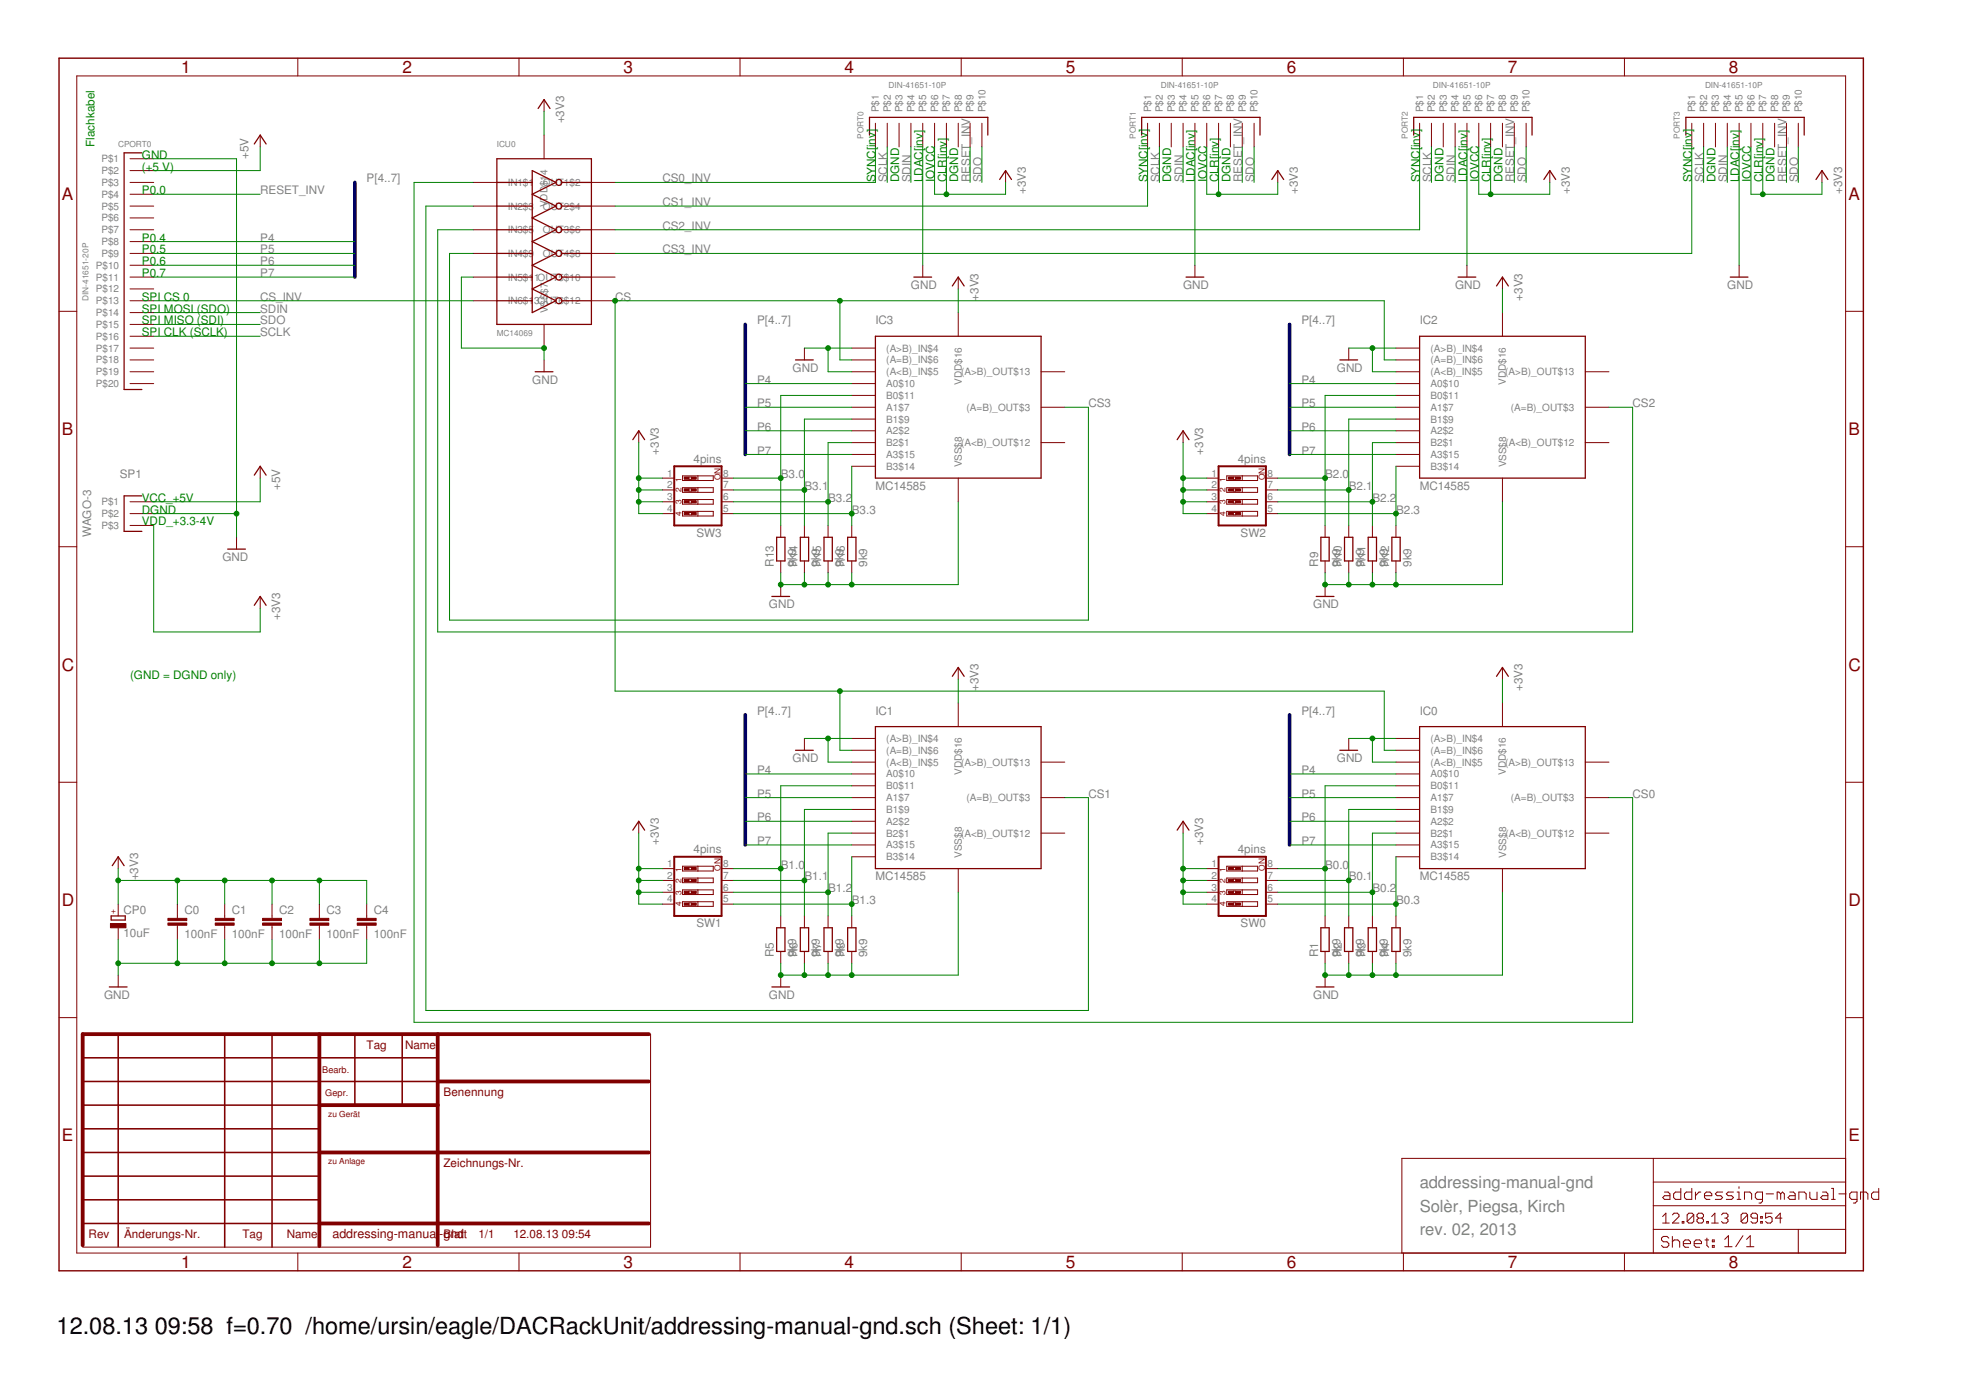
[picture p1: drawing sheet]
<svg xmlns="http://www.w3.org/2000/svg" width="297mm" height="210mm" viewBox="0 0 297 210" stroke-linecap="round" stroke-linejoin="round" font-family="sans-serif">
<defs><g id="words">
<g font-size="3.5">
<text x="8.5" y="200.4">12.08.13</text>
<text x="23.2" y="200.4">09:58 f=0.70 /home/ursin/eagle/DACRackUnit/addressing-manual-gnd.sch (Sheet: 1/1)</text>
</g>
<g font-size="2.6" fill="#800000">
<text x="27.2" y="11">1</text>
<text x="60.5" y="11">2</text>
<text x="93.7" y="11">3</text>
<text x="126.9" y="11">4</text>
<text x="160.1" y="11">5</text>
<text x="193.3" y="11">6</text>
<text x="226.6" y="11">7</text>
<text x="259.8" y="11">8</text>
<text x="9.3" y="30">A</text>
<text x="277.7" y="30">A</text>
<text x="9.3" y="65.4">B</text>
<text x="277.7" y="65.4">B</text>
<text x="9.3" y="100.8">C</text>
<text x="277.7" y="100.8">C</text>
<text x="9.3" y="136.1">D</text>
<text x="277.7" y="136.1">D</text>
<text x="9.3" y="171.5">E</text>
<text x="277.7" y="171.5">E</text>
<text x="27.2" y="190.5">1</text>
<text x="60.5" y="190.5">2</text>
<text x="93.7" y="190.5">3</text>
<text x="126.9" y="190.5">4</text>
<text x="160.1" y="190.5">5</text>
<text x="193.3" y="190.5">6</text>
<text x="226.6" y="190.5">7</text>
<text x="259.8" y="190.5">8</text>
</g>
<g font-size="2.5" fill="#808080">
<text x="213.3" y="178.5">addressing-manual-gnd</text>
<text x="213.3" y="182.1">Solèr, Piegsa, Kirch</text>
<text x="213.3" y="185.6">rev. 02, 2013</text>
</g>
<g font-size="1.9" fill="#800000">
<text x="49.9" y="186.1">addressing-manual</text>
<text x="66" y="186.1">-gnd</text>
</g>
<g font-size="1.8" fill="#008000">
<text x="14.2" y="22.1" transform="rotate(-90 14.2 22.1)">Flachkabel</text>
<text x="21.3" y="23.9">GND</text>
<text x="21.3" y="25.6">(+5 V)</text>
<text x="21.3" y="29.2">P0.0</text>
<text x="131.5" y="27.4" transform="rotate(-90 131.5 27.4)">SYNC[inv]</text>
<text x="135.1" y="27.4" transform="rotate(-90 135.1 27.4)">DGND</text>
<text x="138.6" y="27.4" transform="rotate(-90 138.6 27.4)">LDAC[inv]</text>
<text x="140.4" y="27.4" transform="rotate(-90 140.4 27.4)">IOVCC</text>
<text x="142.2" y="27.4" transform="rotate(-90 142.2 27.4)">CLR[inv]</text>
<text x="144" y="27.4" transform="rotate(-90 144 27.4)">DGND</text>
<text x="172.4" y="27.4" transform="rotate(-90 172.4 27.4)">SYNC[inv]</text>
<text x="176" y="27.4" transform="rotate(-90 176 27.4)">DGND</text>
<text x="179.5" y="27.4" transform="rotate(-90 179.5 27.4)">LDAC[inv]</text>
<text x="181.3" y="27.4" transform="rotate(-90 181.3 27.4)">IOVCC</text>
<text x="183.1" y="27.4" transform="rotate(-90 183.1 27.4)">CLR[inv]</text>
<text x="184.9" y="27.4" transform="rotate(-90 184.9 27.4)">DGND</text>
<text x="213.3" y="27.4" transform="rotate(-90 213.3 27.4)">SYNC[inv]</text>
<text x="216.9" y="27.4" transform="rotate(-90 216.9 27.4)">DGND</text>
<text x="220.4" y="27.4" transform="rotate(-90 220.4 27.4)">LDAC[inv]</text>
<text x="222.2" y="27.4" transform="rotate(-90 222.2 27.4)">IOVCC</text>
<text x="224" y="27.4" transform="rotate(-90 224 27.4)">CLR[inv]</text>
<text x="225.7" y="27.4" transform="rotate(-90 225.7 27.4)">DGND</text>
<text x="254.2" y="27.4" transform="rotate(-90 254.2 27.4)">SYNC[inv]</text>
<text x="257.7" y="27.4" transform="rotate(-90 257.7 27.4)">DGND</text>
<text x="261.3" y="27.4" transform="rotate(-90 261.3 27.4)">LDAC[inv]</text>
<text x="263.1" y="27.4" transform="rotate(-90 263.1 27.4)">IOVCC</text>
<text x="264.9" y="27.4" transform="rotate(-90 264.9 27.4)">CLR[inv]</text>
<text x="266.6" y="27.4" transform="rotate(-90 266.6 27.4)">DGND</text>
<text x="21.3" y="36.3">P0.4</text>
<text x="21.3" y="38.1">P0.5</text>
<text x="21.3" y="39.9">P0.6</text>
<text x="21.3" y="41.6">P0.7</text>
<text x="21.3" y="45.2">SPI CS 0</text>
<text x="21.3" y="47">SPI MOSI (SDO)</text>
<text x="21.3" y="48.7">SPI MISO (SDI)</text>
<text x="21.3" y="50.5">SPI CLK (SCLK)</text>
<text x="21.3" y="75.4">VCC_+5V</text>
<text x="21.3" y="77.2">DGND</text>
<text x="21.3" y="79">VDD_+3.3-4V</text>
<text x="19.5" y="102.1">(GND = DGND only)</text>
</g>
<g font-size="1.8" fill="#808080">
<text x="37.3" y="23.9" transform="rotate(-90 37.3 23.9)">+5V</text>
<text x="84.8" y="18.5" transform="rotate(-90 84.8 18.5)">+3V3</text>
<text x="39.1" y="29.2">RESET_INV</text>
<text x="55.1" y="27.4">P[4..7]</text>
<text x="99.5" y="27.4">CS0_INV</text>
<text x="133.3" y="27.4" transform="rotate(-90 133.3 27.4)">SCLK</text>
<text x="136.9" y="27.4" transform="rotate(-90 136.9 27.4)">SDIN</text>
<text x="145.8" y="27.4" transform="rotate(-90 145.8 27.4)">RESET_INV</text>
<text x="147.5" y="27.4" transform="rotate(-90 147.5 27.4)">SDO</text>
<text x="154.1" y="29.2" transform="rotate(-90 154.1 29.2)">+3V3</text>
<text x="174.2" y="27.4" transform="rotate(-90 174.2 27.4)">SCLK</text>
<text x="177.7" y="27.4" transform="rotate(-90 177.7 27.4)">SDIN</text>
<text x="186.6" y="27.4" transform="rotate(-90 186.6 27.4)">RESET_INV</text>
<text x="188.4" y="27.4" transform="rotate(-90 188.4 27.4)">SDO</text>
<text x="195" y="29.2" transform="rotate(-90 195 29.2)">+3V3</text>
<text x="215.1" y="27.4" transform="rotate(-90 215.1 27.4)">SCLK</text>
<text x="218.6" y="27.4" transform="rotate(-90 218.6 27.4)">SDIN</text>
<text x="227.5" y="27.4" transform="rotate(-90 227.5 27.4)">RESET_INV</text>
<text x="229.3" y="27.4" transform="rotate(-90 229.3 27.4)">SDO</text>
<text x="235.9" y="29.2" transform="rotate(-90 235.9 29.2)">+3V3</text>
<text x="256" y="27.4" transform="rotate(-90 256 27.4)">SCLK</text>
<text x="259.5" y="27.4" transform="rotate(-90 259.5 27.4)">SDIN</text>
<text x="268.4" y="27.4" transform="rotate(-90 268.4 27.4)">RESET_INV</text>
<text x="270.2" y="27.4" transform="rotate(-90 270.2 27.4)">SDO</text>
<text x="276.8" y="29.2" transform="rotate(-90 276.8 29.2)">+3V3</text>
<text x="99.5" y="31">CS1_INV</text>
<text x="99.5" y="34.5">CS2_INV</text>
<text x="39.1" y="36.3">P4</text>
<text x="39.1" y="38.1">P5</text>
<text x="39.1" y="39.9">P6</text>
<text x="39.1" y="41.6">P7</text>
<text x="99.5" y="38.1">CS3_INV</text>
<text x="39.1" y="47">SDIN</text>
<text x="39.1" y="45.2">CS_INV</text>
<text x="92.4" y="45.2">CS</text>
<text x="136.9" y="43.4">GND</text>
<text x="147" y="45.2" transform="rotate(-90 147 45.2)">+3V3</text>
<text x="177.7" y="43.4">GND</text>
<text x="218.6" y="43.4">GND</text>
<text x="228.8" y="45.2" transform="rotate(-90 228.8 45.2)">+3V3</text>
<text x="259.5" y="43.4">GND</text>
<text x="39.1" y="50.5">SCLK</text>
<text x="39.1" y="48.7">SDO</text>
<text x="113.8" y="48.7">P[4..7]</text>
<text x="131.5" y="48.7">IC3</text>
<text x="195.5" y="48.7">P[4..7]</text>
<text x="213.3" y="48.7">IC2</text>
<text x="80" y="57.6">GND</text>
<text x="113.8" y="57.6">P4</text>
<text x="119.1" y="55.8">GND</text>
<text x="195.5" y="57.6">P4</text>
<text x="200.9" y="55.8">GND</text>
<text x="113.8" y="61.2">P5</text>
<text x="113.8" y="64.7">P6</text>
<text x="163.5" y="61.2">CS3</text>
<text x="195.5" y="61.2">P5</text>
<text x="195.5" y="64.7">P6</text>
<text x="245.3" y="61.2">CS2</text>
<text x="18" y="71.8">SP1</text>
<text x="99" y="68.3" transform="rotate(-90 99 68.3)">+3V3</text>
<text x="104.2" y="69.5">4pins</text>
<text x="113.8" y="68.3">P7</text>
<text x="117.3" y="71.8">B3.0</text>
<text x="180.8" y="68.3" transform="rotate(-90 180.8 68.3)">+3V3</text>
<text x="186" y="69.5">4pins</text>
<text x="195.5" y="68.3">P7</text>
<text x="199.1" y="71.8">B2.0</text>
<text x="42.1" y="73.6" transform="rotate(-90 42.1 73.6)">+5V</text>
<text x="120.9" y="73.6">B3.1</text>
<text x="124.4" y="75.4">B3.2</text>
<text x="128" y="77.2">B3.3</text>
<text x="131.5" y="73.6">MC14585</text>
<text x="202.6" y="73.6">B2.1</text>
<text x="206.2" y="75.4">B2.2</text>
<text x="209.7" y="77.2">B2.3</text>
<text x="213.3" y="73.6">MC14585</text>
<text x="13.7" y="80.7" transform="rotate(-90 13.7 80.7)">WAGO-3</text>
<text x="104.6" y="80.7">SW3</text>
<text x="186.4" y="80.7">SW2</text>
<text x="33.4" y="84.3">GND</text>
<text x="116.3" y="85.2" transform="rotate(-90 116.3 85.2)">R13</text>
<text x="119.6" y="85.2" transform="rotate(-90 119.6 85.2)">9k9</text>
<text x="119.8" y="85.2" transform="rotate(-90 119.8 85.2)">R14</text>
<text x="123.2" y="85.2" transform="rotate(-90 123.2 85.2)">9k9</text>
<text x="123.4" y="85.2" transform="rotate(-90 123.4 85.2)">R15</text>
<text x="126.7" y="85.2" transform="rotate(-90 126.7 85.2)">9k9</text>
<text x="126.9" y="85.2" transform="rotate(-90 126.9 85.2)">R16</text>
<text x="130.3" y="85.2" transform="rotate(-90 130.3 85.2)">9k9</text>
<text x="198" y="85.2" transform="rotate(-90 198 85.2)">R9</text>
<text x="201.4" y="85.2" transform="rotate(-90 201.4 85.2)">9k9</text>
<text x="201.6" y="85.2" transform="rotate(-90 201.6 85.2)">R10</text>
<text x="204.9" y="85.2" transform="rotate(-90 204.9 85.2)">9k9</text>
<text x="205.1" y="85.2" transform="rotate(-90 205.1 85.2)">R11</text>
<text x="208.5" y="85.2" transform="rotate(-90 208.5 85.2)">9k9</text>
<text x="208.7" y="85.2" transform="rotate(-90 208.7 85.2)">R12</text>
<text x="212.1" y="85.2" transform="rotate(-90 212.1 85.2)">9k9</text>
<text x="42.1" y="93.2" transform="rotate(-90 42.1 93.2)">+3V3</text>
<text x="115.5" y="91.4">GND</text>
<text x="197.3" y="91.4">GND</text>
<text x="113.8" y="107.4">P[4..7]</text>
<text x="131.5" y="107.4">IC1</text>
<text x="147" y="103.8" transform="rotate(-90 147 103.8)">+3V3</text>
<text x="195.5" y="107.4">P[4..7]</text>
<text x="213.3" y="107.4">IC0</text>
<text x="228.8" y="103.8" transform="rotate(-90 228.8 103.8)">+3V3</text>
<text x="113.8" y="116.3">P4</text>
<text x="113.8" y="119.8">P5</text>
<text x="119.1" y="114.5">GND</text>
<text x="163.5" y="119.8">CS1</text>
<text x="195.5" y="116.3">P4</text>
<text x="195.5" y="119.8">P5</text>
<text x="200.9" y="114.5">GND</text>
<text x="245.3" y="119.8">CS0</text>
<text x="113.8" y="123.4">P6</text>
<text x="195.5" y="123.4">P6</text>
<text x="99" y="127" transform="rotate(-90 99 127)">+3V3</text>
<text x="104.2" y="128.2">4pins</text>
<text x="113.8" y="127">P7</text>
<text x="117.3" y="130.5">B1.0</text>
<text x="180.8" y="127" transform="rotate(-90 180.8 127)">+3V3</text>
<text x="186" y="128.2">4pins</text>
<text x="195.5" y="127">P7</text>
<text x="199.1" y="130.5">B0.0</text>
<text x="18.6" y="137.3">CP0</text>
<text x="20.8" y="132.3" transform="rotate(-90 20.8 132.3)">+3V3</text>
<text x="27.7" y="137.3">C0</text>
<text x="34.8" y="137.3">C1</text>
<text x="41.9" y="137.3">C2</text>
<text x="49" y="137.3">C3</text>
<text x="56.2" y="137.3">C4</text>
<text x="120.9" y="132.3">B1.1</text>
<text x="124.4" y="134.1">B1.2</text>
<text x="128" y="135.8">B1.3</text>
<text x="131.5" y="132.3">MC14585</text>
<text x="202.6" y="132.3">B0.1</text>
<text x="206.2" y="134.1">B0.2</text>
<text x="209.7" y="135.8">B0.3</text>
<text x="213.3" y="132.3">MC14585</text>
<text x="18.6" y="140.8">10uF</text>
<text x="27.7" y="140.9">100nF</text>
<text x="34.8" y="140.9">100nF</text>
<text x="41.9" y="140.9">100nF</text>
<text x="49" y="140.9">100nF</text>
<text x="56.2" y="140.9">100nF</text>
<text x="104.6" y="139.3">SW1</text>
<text x="116.3" y="143.8" transform="rotate(-90 116.3 143.8)">R5</text>
<text x="119.6" y="143.8" transform="rotate(-90 119.6 143.8)">9k9</text>
<text x="119.8" y="143.8" transform="rotate(-90 119.8 143.8)">R6</text>
<text x="123.2" y="143.8" transform="rotate(-90 123.2 143.8)">9k9</text>
<text x="123.4" y="143.8" transform="rotate(-90 123.4 143.8)">R7</text>
<text x="126.7" y="143.8" transform="rotate(-90 126.7 143.8)">9k9</text>
<text x="126.9" y="143.8" transform="rotate(-90 126.9 143.8)">R8</text>
<text x="130.3" y="143.8" transform="rotate(-90 130.3 143.8)">9k9</text>
<text x="186.4" y="139.3">SW0</text>
<text x="198" y="143.8" transform="rotate(-90 198 143.8)">R1</text>
<text x="201.4" y="143.8" transform="rotate(-90 201.4 143.8)">9k9</text>
<text x="201.6" y="143.8" transform="rotate(-90 201.6 143.8)">R2</text>
<text x="204.9" y="143.8" transform="rotate(-90 204.9 143.8)">9k9</text>
<text x="205.1" y="143.8" transform="rotate(-90 205.1 143.8)">R3</text>
<text x="208.5" y="143.8" transform="rotate(-90 208.5 143.8)">9k9</text>
<text x="208.7" y="143.8" transform="rotate(-90 208.7 143.8)">R4</text>
<text x="212.1" y="143.8" transform="rotate(-90 212.1 143.8)">9k9</text>
<text x="15.6" y="150.1">GND</text>
<text x="115.5" y="150.1">GND</text>
<text x="197.3" y="150.1">GND</text>
</g>
<g font-size="1.8" fill="#800000">
<text x="55.1" y="157.6">Tag</text>
<text x="60.9" y="157.6">Name</text>
<text x="66.6" y="164.7">Benennung</text>
<text x="66.6" y="175.4">Zeichnungs-Nr.</text>
<text x="13.3" y="186.1">Rev</text>
<text x="18.6" y="186.1">Änderungs-Nr.</text>
<text x="36.4" y="186.1">Tag</text>
<text x="43.1" y="186.1">Name</text>
<text x="66.6" y="186.1">Blatt</text>
<text x="71.9" y="186.1">1/1</text>
<text x="77.1" y="186.1">12.08.13</text>
<text x="84.4" y="186.1">09:54</text>
</g>
<g font-size="1.5" fill="#808080">
<text x="132.1" y="16.9" transform="rotate(-90 132.1 16.9)">P$1</text>
<text x="133.8" y="16.9" transform="rotate(-90 133.8 16.9)">P$2</text>
<text x="135.6" y="16.9" transform="rotate(-90 135.6 16.9)">P$3</text>
<text x="137.4" y="16.9" transform="rotate(-90 137.4 16.9)">P$4</text>
<text x="139.2" y="16.9" transform="rotate(-90 139.2 16.9)">P$5</text>
<text x="140.9" y="16.9" transform="rotate(-90 140.9 16.9)">P$6</text>
<text x="142.7" y="16.9" transform="rotate(-90 142.7 16.9)">P$7</text>
<text x="144.5" y="16.9" transform="rotate(-90 144.5 16.9)">P$8</text>
<text x="146.3" y="16.9" transform="rotate(-90 146.3 16.9)">P$9</text>
<text x="148.1" y="16.9" transform="rotate(-90 148.1 16.9)">P$10</text>
<text x="172.9" y="16.9" transform="rotate(-90 172.9 16.9)">P$1</text>
<text x="174.7" y="16.9" transform="rotate(-90 174.7 16.9)">P$2</text>
<text x="176.5" y="16.9" transform="rotate(-90 176.5 16.9)">P$3</text>
<text x="178.3" y="16.9" transform="rotate(-90 178.3 16.9)">P$4</text>
<text x="180.1" y="16.9" transform="rotate(-90 180.1 16.9)">P$5</text>
<text x="181.8" y="16.9" transform="rotate(-90 181.8 16.9)">P$6</text>
<text x="183.6" y="16.9" transform="rotate(-90 183.6 16.9)">P$7</text>
<text x="185.4" y="16.9" transform="rotate(-90 185.4 16.9)">P$8</text>
<text x="187.2" y="16.9" transform="rotate(-90 187.2 16.9)">P$9</text>
<text x="188.9" y="16.9" transform="rotate(-90 188.9 16.9)">P$10</text>
<text x="213.8" y="16.9" transform="rotate(-90 213.8 16.9)">P$1</text>
<text x="215.6" y="16.9" transform="rotate(-90 215.6 16.9)">P$2</text>
<text x="217.4" y="16.9" transform="rotate(-90 217.4 16.9)">P$3</text>
<text x="219.2" y="16.9" transform="rotate(-90 219.2 16.9)">P$4</text>
<text x="220.9" y="16.9" transform="rotate(-90 220.9 16.9)">P$5</text>
<text x="222.7" y="16.9" transform="rotate(-90 222.7 16.9)">P$6</text>
<text x="224.5" y="16.9" transform="rotate(-90 224.5 16.9)">P$7</text>
<text x="226.3" y="16.9" transform="rotate(-90 226.3 16.9)">P$8</text>
<text x="228" y="16.9" transform="rotate(-90 228 16.9)">P$9</text>
<text x="229.8" y="16.9" transform="rotate(-90 229.8 16.9)">P$10</text>
<text x="254.7" y="16.9" transform="rotate(-90 254.7 16.9)">P$1</text>
<text x="256.5" y="16.9" transform="rotate(-90 256.5 16.9)">P$2</text>
<text x="258.3" y="16.9" transform="rotate(-90 258.3 16.9)">P$3</text>
<text x="260" y="16.9" transform="rotate(-90 260 16.9)">P$4</text>
<text x="261.8" y="16.9" transform="rotate(-90 261.8 16.9)">P$5</text>
<text x="263.6" y="16.9" transform="rotate(-90 263.6 16.9)">P$6</text>
<text x="265.4" y="16.9" transform="rotate(-90 265.4 16.9)">P$7</text>
<text x="267.2" y="16.9" transform="rotate(-90 267.2 16.9)">P$8</text>
<text x="268.9" y="16.9" transform="rotate(-90 268.9 16.9)">P$9</text>
<text x="270.7" y="16.9" transform="rotate(-90 270.7 16.9)">P$10</text>
<text x="15.2" y="24.4">P$1</text>
<text x="15.2" y="26.2">P$2</text>
<text x="15.2" y="27.9">P$3</text>
<text x="15.2" y="29.7">P$4</text>
<text x="76.3" y="27.9">IN1$1</text>
<text x="81.6" y="27.9">OUT1$2</text>
<text x="15.2" y="31.5">P$5</text>
<text x="15.2" y="33.3">P$6</text>
<text x="15.2" y="35">P$7</text>
<text x="76.3" y="31.5">IN2$3</text>
<text x="76.3" y="35.1">IN3$5</text>
<text x="81.6" y="31.5">OUT2$4</text>
<text x="81.6" y="35">OUT3$6</text>
<text x="82.3" y="31.1" transform="rotate(-90 82.3 31.1)">VDD$14</text>
<text x="14.4" y="40.4">P$10</text>
<text x="15.2" y="36.8">P$8</text>
<text x="15.2" y="38.6">P$9</text>
<text x="76.3" y="38.6">IN4$9</text>
<text x="81.6" y="38.6">OUT4$8</text>
<text x="14.4" y="42.2">P$11</text>
<text x="14.4" y="43.9">P$12</text>
<text x="14.4" y="45.7">P$13</text>
<text x="14.4" y="47.5">P$14</text>
<text x="76.3" y="42.2">IN5$11OUT5$10</text>
<text x="76.3" y="45.7">IN6$13OUT6$12</text>
<text x="82.3" y="47.1" transform="rotate(-90 82.3 47.1)">VSS$7</text>
<text x="14.4" y="49.3">P$15</text>
<text x="14.4" y="51">P$16</text>
<text x="14.4" y="52.8">P$17</text>
<text x="133.2" y="52.8">(A&gt;B)_IN$4</text>
<text x="214.9" y="52.8">(A&gt;B)_IN$4</text>
<text x="14.4" y="54.6">P$18</text>
<text x="14.4" y="56.4">P$19</text>
<text x="14.4" y="58.2">P$20</text>
<text x="133.2" y="54.6">(A=B)_IN$6</text>
<text x="133.2" y="56.4">(A&lt;B)_IN$5</text>
<text x="133.2" y="58.2">A0$10</text>
<text x="133.2" y="59.9">B0$11</text>
<text x="144.4" y="56.4">(A&gt;B)_OUT$13</text>
<text x="144.5" y="57.8" transform="rotate(-90 144.5 57.8)">VDD$16</text>
<text x="214.9" y="54.6">(A=B)_IN$6</text>
<text x="214.9" y="56.4">(A&lt;B)_IN$5</text>
<text x="214.9" y="58.2">A0$10</text>
<text x="214.9" y="59.9">B0$11</text>
<text x="226.2" y="56.4">(A&gt;B)_OUT$13</text>
<text x="226.3" y="57.8" transform="rotate(-90 226.3 57.8)">VDD$16</text>
<text x="133.2" y="61.7">A1$7</text>
<text x="133.2" y="63.5">B1$9</text>
<text x="133.2" y="65.3">A2$2</text>
<text x="145.2" y="61.7">(A=B)_OUT$3</text>
<text x="214.9" y="61.7">A1$7</text>
<text x="214.9" y="63.5">B1$9</text>
<text x="214.9" y="65.3">A2$2</text>
<text x="227" y="61.7">(A=B)_OUT$3</text>
<text x="100.2" y="71.6">1</text>
<text x="108.7" y="71.6">8</text>
<text x="133.2" y="67">B2$1</text>
<text x="133.2" y="68.8">A3$15</text>
<text x="133.2" y="70.6">B3$14</text>
<text x="144.4" y="67">(A&lt;B)_OUT$12</text>
<text x="144.5" y="70.2" transform="rotate(-90 144.5 70.2)">VSS$8</text>
<text x="182" y="71.6">1</text>
<text x="190.4" y="71.6">8</text>
<text x="214.9" y="67">B2$1</text>
<text x="214.9" y="68.8">A3$15</text>
<text x="214.9" y="70.6">B3$14</text>
<text x="226.2" y="67">(A&lt;B)_OUT$12</text>
<text x="226.3" y="70.2" transform="rotate(-90 226.3 70.2)">VSS$8</text>
<text x="15.2" y="75.9">P$1</text>
<text x="15.2" y="77.7">P$2</text>
<text x="100.2" y="73.4">2</text>
<text x="100.2" y="75.2">3</text>
<text x="100.2" y="76.9">4</text>
<text x="108.7" y="76.9">5</text>
<text x="108.7" y="75.2">6</text>
<text x="108.7" y="73.4">7</text>
<text x="182" y="73.4">2</text>
<text x="182" y="75.2">3</text>
<text x="182" y="76.9">4</text>
<text x="190.4" y="76.9">5</text>
<text x="190.4" y="75.2">6</text>
<text x="190.4" y="73.4">7</text>
<text x="15.2" y="79.5">P$3</text>
<text x="133.2" y="111.5">(A&gt;B)_IN$4</text>
<text x="133.2" y="113.3">(A=B)_IN$6</text>
<text x="214.9" y="111.5">(A&gt;B)_IN$4</text>
<text x="214.9" y="113.3">(A=B)_IN$6</text>
<text x="133.2" y="115">(A&lt;B)_IN$5</text>
<text x="133.2" y="116.8">A0$10</text>
<text x="133.2" y="118.6">B0$11</text>
<text x="144.4" y="115">(A&gt;B)_OUT$13</text>
<text x="144.5" y="116.5" transform="rotate(-90 144.5 116.5)">VDD$16</text>
<text x="214.9" y="115">(A&lt;B)_IN$5</text>
<text x="214.9" y="116.8">A0$10</text>
<text x="214.9" y="118.6">B0$11</text>
<text x="226.2" y="115">(A&gt;B)_OUT$13</text>
<text x="226.3" y="116.5" transform="rotate(-90 226.3 116.5)">VDD$16</text>
<text x="133.2" y="120.4">A1$7</text>
<text x="133.2" y="122.2">B1$9</text>
<text x="133.2" y="123.9">A2$2</text>
<text x="133.2" y="125.7">B2$1</text>
<text x="144.4" y="125.7">(A&lt;B)_OUT$12</text>
<text x="145.2" y="120.4">(A=B)_OUT$3</text>
<text x="214.9" y="120.4">A1$7</text>
<text x="214.9" y="122.2">B1$9</text>
<text x="214.9" y="123.9">A2$2</text>
<text x="214.9" y="125.7">B2$1</text>
<text x="226.2" y="125.7">(A&lt;B)_OUT$12</text>
<text x="227" y="120.4">(A=B)_OUT$3</text>
<text x="100.2" y="130.3">1</text>
<text x="108.7" y="130.3">8</text>
<text x="133.2" y="127.5">A3$15</text>
<text x="133.2" y="129.3">B3$14</text>
<text x="144.5" y="128.9" transform="rotate(-90 144.5 128.9)">VSS$8</text>
<text x="182" y="130.3">1</text>
<text x="190.4" y="130.3">8</text>
<text x="214.9" y="127.5">A3$15</text>
<text x="214.9" y="129.3">B3$14</text>
<text x="226.3" y="128.9" transform="rotate(-90 226.3 128.9)">VSS$8</text>
<text x="100.2" y="132">2</text>
<text x="100.2" y="133.8">3</text>
<text x="100.2" y="135.6">4</text>
<text x="108.7" y="135.6">5</text>
<text x="108.7" y="133.8">6</text>
<text x="108.7" y="132">7</text>
<text x="182" y="132">2</text>
<text x="182" y="133.8">3</text>
<text x="182" y="135.6">4</text>
<text x="190.4" y="135.6">5</text>
<text x="190.4" y="133.8">6</text>
<text x="190.4" y="132">7</text>
</g>
<g font-size="1.4" fill="#800000">
<text x="48.4" y="161.2">Bearb.</text>
<text x="48.9" y="164.7">Gepr.</text>
</g>
<g font-size="1.2" fill="#808080">
<text x="133.5" y="13.2">DIN-41651-10P</text>
<text x="174.4" y="13.2">DIN-41651-10P</text>
<text x="215.3" y="13.2">DIN-41651-10P</text>
<text x="256.2" y="13.2">DIN-41651-10P</text>
<text x="17.8" y="22.1">CPORT0</text>
<text x="74.6" y="22.1">ICU0</text>
<text x="129.8" y="20.9" transform="rotate(-90 129.8 20.9)">PORT0</text>
<text x="170.6" y="20.9" transform="rotate(-90 170.6 20.9)">PORT1</text>
<text x="211.5" y="20.9" transform="rotate(-90 211.5 20.9)">PORT2</text>
<text x="252.4" y="20.9" transform="rotate(-90 252.4 20.9)">PORT3</text>
<text x="13.3" y="45.2" transform="rotate(-90 13.3 45.2)">DIN-41651-20P</text>
<text x="74.6" y="50.5">MC14069</text>
</g>
<g font-size="1.2" fill="#800000">
<text x="102.4" y="77.5" transform="rotate(-90 102.4 77.5)">4</text>
<text x="102.4" y="75.7" transform="rotate(-90 102.4 75.7)">3</text>
<text x="102.4" y="74" transform="rotate(-90 102.4 74)">2</text>
<text x="102.4" y="72.4" transform="rotate(-90 102.4 72.4)">1</text>
<text x="108.2" y="72.2" transform="rotate(-90 108.2 72.2)">ON</text>
<text x="184.1" y="77.5" transform="rotate(-90 184.1 77.5)">4</text>
<text x="184.1" y="75.7" transform="rotate(-90 184.1 75.7)">3</text>
<text x="184.1" y="74" transform="rotate(-90 184.1 74)">2</text>
<text x="184.1" y="72.4" transform="rotate(-90 184.1 72.4)">1</text>
<text x="190" y="72.2" transform="rotate(-90 190 72.2)">ON</text>
<text x="102.4" y="131" transform="rotate(-90 102.4 131)">1</text>
<text x="108.2" y="130.8" transform="rotate(-90 108.2 130.8)">ON</text>
<text x="184.1" y="131" transform="rotate(-90 184.1 131)">1</text>
<text x="190" y="130.8" transform="rotate(-90 190 130.8)">ON</text>
<text x="17.3" y="137.3" transform="rotate(-90 17.3 137.3)">+</text>
<text x="102.4" y="136.2" transform="rotate(-90 102.4 136.2)">4</text>
<text x="102.4" y="134.4" transform="rotate(-90 102.4 134.4)">3</text>
<text x="102.4" y="132.6" transform="rotate(-90 102.4 132.6)">2</text>
<text x="184.1" y="136.2" transform="rotate(-90 184.1 136.2)">4</text>
<text x="184.1" y="134.4" transform="rotate(-90 184.1 134.4)">3</text>
<text x="184.1" y="132.6" transform="rotate(-90 184.1 132.6)">2</text>
<text x="49.3" y="167.8">zu Gerät</text>
<text x="49.3" y="174.9">zu Anlage</text>
</g>
</g></defs>
<g fill="#800000" stroke="#800000" stroke-width=".19">
<path d="M48 187.2v.2z"/>
<path d="M131.5 50.5h24.9z"/>
<path d="M156.4 50.5v21.3z"/>
<path d="M131.5 71.8h24.9z"/>
<path d="M131.5 50.5v21.3z"/>
<path d="M74.7 23.9h14.2z"/>
<path d="M88.9 31v3.5z"/>
<path d="M88.9 34.5v3.6z"/>
<path d="M88.9 38.1v3.5z"/>
<path d="M88.9 41.6v3.6z"/>
<path d="M88.9 45.2v3.5z"/>
<path d="M74.7 48.7h14.2z"/>
<path d="M74.7 45.2v3.5z"/>
<path d="M74.7 41.6v3.6z"/>
<path d="M74.7 38.1v3.5z"/>
<path d="M74.7 34.5v3.6z"/>
<path d="M74.7 31v3.5z"/>
<path d="M74.7 27.4v3.6z"/>
<path d="M74.7 23.9v3.5z"/>
<path d="M80 32.7l3.5-1.7z"/>
<path d="M80 29.2l3.5 1.8z"/>
<path d="M80 29.2v1.8z"/>
<path d="M80 31v1.7z"/>
<path d="M80 32.7l3.5 1.8z"/>
<path d="M80 36.3l3.5-1.8z"/>
<path d="M80 34.5v1.8z"/>
<path d="M80 32.7v1.8z"/>
<path d="M80 25.6v1.8z"/>
<path d="M80 27.4v1.8z"/>
<path d="M80 36.3l3.5 1.8z"/>
<path d="M80 39.9l3.5-1.8z"/>
<path d="M80 38.1v1.8z"/>
<path d="M80 36.3v1.8z"/>
<path d="M80 39.9v1.7z"/>
<path d="M80 41.6v1.8z"/>
<path d="M80 43.4l3.5-1.8z"/>
<path d="M80 39.9l3.5 1.7z"/>
<path d="M80 43.4v1.8z"/>
<path d="M80 45.2v1.8z"/>
<path d="M80 25.6l3.5 1.8z"/>
<path d="M80 29.2l3.5-1.8z"/>
<path d="M80 43.4l3.5 1.8z"/>
<path d="M80 47l3.5-1.8z"/>
<path d="M84.4 27.4h4.5z"/>
<path d="M84.4 31h4.5z"/>
<path d="M84.4 34.5h4.5z"/>
<path d="M84.4 38.1h4.5z"/>
<path d="M84.4 41.6h4.5z"/>
<path d="M84.4 45.2h4.5z"/>
<path d="M74.7 45.2h5.3z"/>
<path d="M74.7 41.6h5.3z"/>
<path d="M74.7 38.1h5.3z"/>
<path d="M74.7 34.5h5.3z"/>
<path d="M74.7 31h5.3z"/>
<path d="M74.7 27.4h5.3z"/>
<path d="M88.9 23.9v3.5z"/>
<path d="M88.9 27.4v3.6z"/>
<path d="M213.3 50.5h24.9z"/>
<path d="M238.2 50.5v21.3z"/>
<path d="M213.3 71.8h24.9z"/>
<path d="M213.3 50.5v21.3z"/>
<path d="M131.5 109.2h24.9z"/>
<path d="M156.4 109.2v21.3z"/>
<path d="M131.5 130.5h24.9z"/>
<path d="M131.5 109.2v21.3z"/>
<path d="M213.3 109.2h24.9z"/>
<path d="M238.2 109.2v21.3z"/>
<path d="M213.3 130.5h24.9z"/>
<path d="M213.3 109.2v21.3z"/>
<path d="M18.6 23h2.7z"/>
<path d="M18.6 23v35.5z"/>
<path d="M18.6 58.5h2.7z"/>
<path d="M130.6 17.6v2.7z"/>
<path d="M130.6 17.6h17.8z"/>
<path d="M148.4 17.6v2.7z"/>
<path d="M171.5 17.6v2.7z"/>
<path d="M171.5 17.6h17.8z"/>
<path d="M189.3 17.6v2.7z"/>
<path d="M212.4 17.6v2.7z"/>
<path d="M212.4 17.6h17.8z"/>
<path d="M230.2 17.6v2.7z"/>
<path d="M253.3 17.6v2.7z"/>
<path d="M253.3 17.6h17.8z"/>
<path d="M271.1 17.6v2.7z"/>
<path d="M80.4 55.9h2.7z"/>
<path d="M116 89.6h2.6z"/>
<path d="M197.8 89.6h2.6z"/>
<path d="M116 148.3h2.6z"/>
<path d="M197.8 148.3h2.6z"/>
<path d="M137.3 41.6h2.7z"/>
<path d="M178.2 41.6h2.7z"/>
<path d="M260 41.6h2.6z"/>
<path d="M219.1 41.6h2.6z"/>
<path d="M39.1 89.6l-.9 1.4z"/>
<path d="M39.1 89.6l.9 1.4z"/>
<path d="M39.1 70.1l-.9 1.3z"/>
<path d="M39.1 70.1l.9 1.3z"/>
<path d="M34.2 82.5h2.7z"/>
<path d="M39.1 20.3l.9 1.3z"/>
<path d="M39.1 20.3l-.9 1.3z"/>
<path d="M81.7 15l-.8 1.3z"/>
<path d="M81.7 15l.9 1.3z"/>
<path d="M144 41.6l-.9 1.4z"/>
<path d="M144 41.6l.9 1.4z"/>
<path d="M225.7 41.6l-.9 1.4z"/>
<path d="M225.7 41.6l.9 1.4z"/>
<path d="M225.7 100.3l-.9 1.3z"/>
<path d="M225.7 100.3l.9 1.3z"/>
<path d="M144 100.3l-.9 1.3z"/>
<path d="M144 100.3l.9 1.3z"/>
<path d="M96 64.7l-.9 1.4z"/>
<path d="M96 64.7l.9 1.4z"/>
<path d="M177.8 64.7l-.9 1.4z"/>
<path d="M177.8 64.7l.8 1.4z"/>
<path d="M177.8 123.4l-.9 1.3z"/>
<path d="M177.8 123.4l.8 1.3z"/>
<path d="M96 123.4l-.9 1.3z"/>
<path d="M96 123.4l.9 1.3z"/>
<path d="M16.4 148.3h2.7z"/>
<path d="M17.8 128.7l-.9 1.4z"/>
<path d="M17.8 128.7l.8 1.4z"/>
<path d="M151.1 25.6l-.9 1.4z"/>
<path d="M151.1 25.6l.9 1.4z"/>
<path d="M192 25.6l-.9 1.4z"/>
<path d="M192 25.6l.9 1.4z"/>
<path d="M273.7 25.6l-.8 1.4z"/>
<path d="M273.7 25.6l.9 1.4z"/>
<path d="M232.9 25.6l-.9 1.4z"/>
<path d="M232.9 25.6l.8 1.4z"/>
<path d="M119.5 54.1h2.7z"/>
<path d="M201.3 54.1h2.7z"/>
<path d="M119.5 112.7h2.7z"/>
<path d="M201.3 112.7h2.7z"/>
<path d="M18.6 74.5h2.7z"/>
<path d="M18.6 74.5v5.3z"/>
<path d="M18.6 79.8h2.7z"/>
<path d="M117.9 139.4v3.6z"/>
<path d="M116.7 139.4v3.6z"/>
<path d="M116.7 139.4h1.2z"/>
<path d="M116.7 143h1.2z"/>
<path d="M117.9 80.7v3.6z"/>
<path d="M116.7 80.7v3.6z"/>
<path d="M116.7 80.7h1.2z"/>
<path d="M116.7 84.3h1.2z"/>
<path d="M121.5 80.7v3.6z"/>
<path d="M120.2 80.7v3.6z"/>
<path d="M120.2 80.7h1.3z"/>
<path d="M120.2 84.3h1.3z"/>
<path d="M125.1 80.7v3.6z"/>
<path d="M123.8 80.7v3.6z"/>
<path d="M123.8 80.7h1.3z"/>
<path d="M123.8 84.3h1.3z"/>
<path d="M128.6 80.7v3.6z"/>
<path d="M127.4 80.7v3.6z"/>
<path d="M127.4 80.7h1.2z"/>
<path d="M127.4 84.3h1.2z"/>
<path d="M199.7 80.7v3.6z"/>
<path d="M198.5 80.7v3.6z"/>
<path d="M198.5 80.7h1.2z"/>
<path d="M198.5 84.3h1.2z"/>
<path d="M203.3 80.7v3.6z"/>
<path d="M202 80.7v3.6z"/>
<path d="M202 80.7h1.3z"/>
<path d="M202 84.3h1.3z"/>
<path d="M206.8 80.7v3.6z"/>
<path d="M205.6 80.7v3.6z"/>
<path d="M205.6 80.7h1.2z"/>
<path d="M205.6 84.3h1.2z"/>
<path d="M210.4 80.7v3.6z"/>
<path d="M209.1 80.7v3.6z"/>
<path d="M209.1 80.7h1.3z"/>
<path d="M209.1 84.3h1.3z"/>
<path d="M121.5 139.4v3.6z"/>
<path d="M120.2 139.4v3.6z"/>
<path d="M120.2 139.4h1.3z"/>
<path d="M120.2 143h1.3z"/>
<path d="M125.1 139.4v3.6z"/>
<path d="M123.8 139.4v3.6z"/>
<path d="M123.8 139.4h1.3z"/>
<path d="M123.8 143h1.3z"/>
<path d="M128.6 139.4v3.6z"/>
<path d="M127.4 139.4v3.6z"/>
<path d="M127.4 139.4h1.2z"/>
<path d="M127.4 143h1.2z"/>
<path d="M199.7 139.4v3.6z"/>
<path d="M198.5 139.4v3.6z"/>
<path d="M198.5 139.4h1.2z"/>
<path d="M198.5 143h1.2z"/>
<path d="M203.3 139.4v3.6z"/>
<path d="M202 139.4v3.6z"/>
<path d="M202 139.4h1.3z"/>
<path d="M202 143h1.3z"/>
<path d="M206.8 139.4v3.6z"/>
<path d="M205.6 139.4v3.6z"/>
<path d="M205.6 139.4h1.2z"/>
<path d="M205.6 143h1.2z"/>
<path d="M210.4 139.4v3.6z"/>
<path d="M209.1 139.4v3.6z"/>
<path d="M209.1 139.4h1.3z"/>
<path d="M209.1 143h1.3z"/>
<path d="M16.7 138.2h2.1z"/>
<path d="M18.8 137.6v.6z"/>
<path d="M16.7 137.6v.6z"/>
<path d="M16.7 137.6h2.1z"/>
</g>
<g fill="#800000" stroke="#800000" stroke-width=".23">
<path d="M12.4 158.9h53.4z"/>
<path d="M12.4 162.5h53.4z"/>
<path d="M12.4 166h35.6z"/>
<path d="M12.4 169.6h35.6z"/>
<path d="M12.4 173.2h35.6z"/>
<path d="M12.4 176.7h35.6z"/>
<path d="M12.4 180.3h35.6z"/>
<path d="M12.4 183.8h35.6z"/>
<path d="M17.8 155.4v31.9z"/>
<path d="M33.8 155.4v32z"/>
<path d="M40.9 155.4v32z"/>
<path d="M53.3 155.4v10.6z"/>
<path d="M60.4 155.4v10.6z"/>
</g>
<g fill="#800000" stroke="#800000" stroke-width=".57">
<path d="M48 155.4v10.6z"/>
<path d="M65.8 166v21.1z"/>
<path d="M48 166h17.8z"/>
<path d="M65.8 162.5v3.5z"/>
<path d="M48 166v7.2z"/>
<path d="M48 173.2h49.5z"/>
<path d="M48 173.2v10.6z"/>
<path d="M48 183.8h49.5z"/>
<path d="M48 183.8v3.4z"/>
<path d="M65.8 162.5h31.7z"/>
<path d="M65.8 155.4v7.1z"/>
<path d="M12.4 155.4h85.1z"/>
<path d="M12.4 155.4v31.7z"/>
</g>
<g fill="#800000" stroke="#800000" stroke-width=".15">
<path d="M12.4 187.4h85.3z"/>
<path d="M97.7 155.4v32z"/>
<path d="M108.4 135.8h1.8z"/>
<path d="M108.4 134.1h1.8z"/>
<path d="M108.4 132.3h1.8z"/>
<path d="M108.4 130.5h1.8z"/>
<path d="M99.5 130.5h1.8z"/>
<path d="M99.5 132.3h1.8z"/>
<path d="M99.5 134.1h1.8z"/>
<path d="M99.5 135.8h1.8z"/>
<path d="M104.9 136.2h2.3z"/>
<path d="M102.6 135.5v.7z"/>
<path d="M102.6 135.5h2.3z"/>
<path d="M107.2 135.5v.7z"/>
<path d="M104.9 135.5v.7z"/>
<path d="M102.6 136.2h2.3z"/>
<path d="M104.9 135.5h2.3z"/>
<path d="M104.9 134.4h2.3z"/>
<path d="M102.6 133.7v.7z"/>
<path d="M102.6 133.7h2.3z"/>
<path d="M107.2 133.7v.7z"/>
<path d="M104.9 133.7v.7z"/>
<path d="M102.6 134.4h2.3z"/>
<path d="M104.9 133.7h2.3z"/>
<path d="M104.9 132.6h2.3z"/>
<path d="M102.6 131.9v.7z"/>
<path d="M102.6 131.9h2.3z"/>
<path d="M107.2 131.9v.7z"/>
<path d="M104.9 131.9v.7z"/>
<path d="M102.6 132.6h2.3z"/>
<path d="M104.9 131.9h2.3z"/>
<path d="M104.9 130.9h2.3z"/>
<path d="M102.6 130.2v.7z"/>
<path d="M102.6 130.2h2.3z"/>
<path d="M107.2 130.2v.7z"/>
<path d="M104.9 130.2v.7z"/>
<path d="M102.6 130.9h2.3z"/>
<path d="M104.9 130.2h2.3z"/>
<path d="M103.5 136h.4z"/>
<path d="M103.5 135.7h.4z"/>
<path d="M103.5 134.2h.4z"/>
<path d="M103.5 133.9h.4z"/>
<path d="M103.5 132.5h.4z"/>
<path d="M103.5 132.1h.4z"/>
<path d="M103.5 130.7h.4z"/>
<path d="M103.5 130.3h.4z"/>
<path d="M128 52.3h3.5z"/>
<path d="M128 54.1h3.5z"/>
<path d="M128 55.9h3.5z"/>
<path d="M128 57.6h3.5z"/>
<path d="M128 59.4h3.5z"/>
<path d="M128 61.2h3.5z"/>
<path d="M128 63h3.5z"/>
<path d="M128 64.7h3.5z"/>
<path d="M128 66.5h3.5z"/>
<path d="M128 68.3h3.5z"/>
<path d="M128 70.1h3.5z"/>
<path d="M156.4 55.9h3.6z"/>
<path d="M156.4 61.2h3.6z"/>
<path d="M156.4 66.5h3.6z"/>
<path d="M144 47v3.5z"/>
<path d="M144 71.8v3.6z"/>
<path d="M71.1 27.4h3.6z"/>
<path d="M71.1 31h3.6z"/>
<path d="M71.1 34.5h3.6z"/>
<path d="M71.1 38.1h3.6z"/>
<path d="M71.1 41.6h3.6z"/>
<path d="M71.1 45.2h3.6z"/>
<path d="M88.9 27.4h3.5z"/>
<path d="M88.9 31h3.5z"/>
<path d="M88.9 34.5h3.5z"/>
<path d="M88.9 38.1h3.5z"/>
<path d="M88.9 41.6h3.5z"/>
<path d="M88.9 45.2h3.5z"/>
<path d="M81.7 20.3v3.6z"/>
<path d="M81.7 48.7v3.6z"/>
<path d="M210.6 188.3h37.8z"/>
<path d="M248.4 188.3h21.8z"/>
<path d="M270.2 188.3h7.1z"/>
<path d="M277.3 184.7v3.6z"/>
<path d="M277.3 181.2v3.5z"/>
<path d="M277.3 177.6v3.6z"/>
<path d="M277.3 174.1v3.5z"/>
<path d="M210.6 174.1v14.2z"/>
<path d="M210.6 174.1h37.8z"/>
<path d="M248.4 174.1h28.9z"/>
<path d="M270.2 184.7v3.6z"/>
<path d="M270.2 184.7h7.1z"/>
<path d="M248.4 184.7h21.8z"/>
<path d="M248.4 184.7v3.6z"/>
<path d="M248.4 181.2v3.5z"/>
<path d="M248.4 181.2h28.9z"/>
<path d="M248.4 177.6v3.6z"/>
<path d="M248.4 177.6h28.9z"/>
<path d="M248.4 174.1v3.5z"/>
<path d="M250.1 179.1h.5z"/>
<path d="M250.6 179.1l.3 .3z"/>
<path d="M250.9 179.4v.8z"/>
<path d="M250.1 180.2h.8z"/>
<path d="M249.8 179.9l.3 .3z"/>
<path d="M250.1 179.7l-.3 .2z"/>
<path d="M250.1 179.7h.8z"/>
<path d="M252.5 178.6v1.6z"/>
<path d="M251.7 180.2h.8z"/>
<path d="M251.5 179.9l.2 .3z"/>
<path d="M251.5 179.4v.5z"/>
<path d="M251.5 179.4l.2-.3z"/>
<path d="M251.7 179.1h.8z"/>
<path d="M254.2 178.6v1.6z"/>
<path d="M253.4 180.2h.8z"/>
<path d="M253.1 179.9l.3 .3z"/>
<path d="M253.1 179.4v.5z"/>
<path d="M253.1 179.4l.3-.3z"/>
<path d="M253.4 179.1h.8z"/>
<path d="M254.7 179.1v1.1z"/>
<path d="M255.3 179.1l-.6 .6z"/>
<path d="M255.3 179.1h.2z"/>
<path d="M256.4 180.2h.5z"/>
<path d="M256.1 179.9l.3 .3z"/>
<path d="M256.1 179.4v.5z"/>
<path d="M256.4 179.1l-.3 .3z"/>
<path d="M256.4 179.1h.5z"/>
<path d="M256.9 179.1l.3 .3z"/>
<path d="M257.2 179.4v.3z"/>
<path d="M256.1 179.7h1.1z"/>
<path d="M257.7 180.2h.8z"/>
<path d="M258.5 180.2l.3-.3z"/>
<path d="M258.5 179.7l.3 .2z"/>
<path d="M258 179.7h.5z"/>
<path d="M257.7 179.4l.3 .3z"/>
<path d="M257.7 179.4l.3-.3z"/>
<path d="M258 179.1h.8z"/>
<path d="M259.4 180.2h.8z"/>
<path d="M260.2 180.2l.3-.3z"/>
<path d="M260.2 179.7l.3 .2z"/>
<path d="M259.6 179.7h.6z"/>
<path d="M259.4 179.4l.2 .3z"/>
<path d="M259.4 179.4l.2-.3z"/>
<path d="M259.6 179.1h.9z"/>
<path d="M261 179.1h.3z"/>
<path d="M261.3 179.1v1.1z"/>
<path d="M261 180.2h.6z"/>
<path d="M261.3 178.3v.3z"/>
<path d="M262.1 179.1v1.1z"/>
<path d="M262.1 179.1h.8z"/>
<path d="M262.9 179.1l.3 .3z"/>
<path d="M263.2 179.4v.8z"/>
<path d="M264.3 180.8h.3z"/>
<path d="M264.8 180.5l-.2 .3z"/>
<path d="M264.8 179.1v1.4z"/>
<path d="M264 179.1h.8z"/>
<path d="M263.7 179.4l.3-.3z"/>
<path d="M263.7 179.4v.5z"/>
<path d="M263.7 179.9l.3 .3z"/>
<path d="M264 180.2h.8z"/>
<path d="M265.4 179.4h1.1z"/>
<path d="M267 179.1v1.1z"/>
<path d="M267 179.1h.3z"/>
<path d="M267.3 179.1l.2 .3z"/>
<path d="M267.5 179.4v.8z"/>
<path d="M267.5 179.4l.3-.3z"/>
<path d="M267.8 179.1l.3 .3z"/>
<path d="M268.1 179.4v.8z"/>
<path d="M268.9 179.1h.6z"/>
<path d="M269.5 179.1l.2 .3z"/>
<path d="M269.7 179.4v.8z"/>
<path d="M268.9 180.2h.8z"/>
<path d="M268.6 179.9l.3 .3z"/>
<path d="M268.6 179.9l.3-.2z"/>
<path d="M268.9 179.7h.8z"/>
<path d="M270.3 179.1v1.1z"/>
<path d="M270.3 179.1h.8z"/>
<path d="M271.1 179.1l.3 .3z"/>
<path d="M271.4 179.4v.8z"/>
<path d="M271.9 179.1v.8z"/>
<path d="M271.9 179.9l.3 .3z"/>
<path d="M272.2 180.2h.8z"/>
<path d="M273 179.1v1.1z"/>
<path d="M273.8 179.1h.6z"/>
<path d="M274.4 179.1l.2 .3z"/>
<path d="M274.6 179.4v.8z"/>
<path d="M273.8 180.2h.8z"/>
<path d="M273.6 179.9l.2 .3z"/>
<path d="M273.8 179.7l-.2 .2z"/>
<path d="M273.8 179.7h.8z"/>
<path d="M275.2 178.6h.3z"/>
<path d="M275.5 178.6v1.6z"/>
<path d="M275.2 180.2h.5z"/>
<path d="M276.3 179.4h1.1z"/>
<path d="M278.5 180.8h.2z"/>
<path d="M278.7 180.8l.3-.3z"/>
<path d="M279 179.1v1.4z"/>
<path d="M278.2 179.1h.8z"/>
<path d="M277.9 179.4l.3-.3z"/>
<path d="M277.9 179.4v.5z"/>
<path d="M277.9 179.9l.3 .3z"/>
<path d="M278.2 180.2h.8z"/>
<path d="M279.5 179.1v1.1z"/>
<path d="M279.5 179.1h.9z"/>
<path d="M280.4 179.1l.2 .3z"/>
<path d="M280.6 179.4v.8z"/>
<path d="M282.3 178.6v1.6z"/>
<path d="M281.5 180.2h.8z"/>
<path d="M281.2 179.9l.3 .3z"/>
<path d="M281.2 179.4v.5z"/>
<path d="M281.2 179.4l.3-.3z"/>
<path d="M281.5 179.1h.8z"/>
<path d="M250.3 182.3l-.5 .5z"/>
<path d="M250.3 182.3v1.5z"/>
<path d="M249.8 183.8h1z"/>
<path d="M251.3 183.8h1z"/>
<path d="M251.3 183.8l1-1z"/>
<path d="M252.3 182.5v.3z"/>
<path d="M252 182.3l.3 .2z"/>
<path d="M251.5 182.3h.5z"/>
<path d="M251.5 182.3l-.2 .2z"/>
<path d="M252.7 183.5v.3z"/>
<path d="M252.7 183.5h.3z"/>
<path d="M253 183.5v.3z"/>
<path d="M252.7 183.8h.3z"/>
<path d="M253.5 182.5v1z"/>
<path d="M253.5 182.5l.2-.2z"/>
<path d="M253.7 182.3h.5z"/>
<path d="M254.2 182.3l.3 .2z"/>
<path d="M254.5 182.5v1z"/>
<path d="M254.2 183.8l.3-.3z"/>
<path d="M253.7 183.8h.5z"/>
<path d="M253.5 183.5l.2 .3z"/>
<path d="M254.5 182.5l-1 1z"/>
<path d="M255.2 182.3l-.2 .2z"/>
<path d="M255.2 182.3h.5z"/>
<path d="M255.7 182.3l.2 .2z"/>
<path d="M255.9 182.5v.3z"/>
<path d="M255.9 182.8l-.2 .2z"/>
<path d="M255.7 183l.2 .3z"/>
<path d="M255.9 183.3v.2z"/>
<path d="M255.9 183.5l-.2 .3z"/>
<path d="M255.2 183.8h.5z"/>
<path d="M255 183.5l.2 .3z"/>
<path d="M255 183.3v.2z"/>
<path d="M255.2 183l-.2 .3z"/>
<path d="M255 182.8l.2 .2z"/>
<path d="M255 182.5v.3z"/>
<path d="M255.2 183h.5z"/>
<path d="M256.4 183.5v.3z"/>
<path d="M256.4 183.5h.3z"/>
<path d="M256.7 183.5v.3z"/>
<path d="M256.4 183.8h.3z"/>
<path d="M257.7 182.3l-.5 .5z"/>
<path d="M257.7 182.3v1.5z"/>
<path d="M257.2 183.8h1z"/>
<path d="M258.9 182.3l-.2 .2z"/>
<path d="M258.9 182.3h.5z"/>
<path d="M259.4 182.3l.2 .2z"/>
<path d="M259.6 182.5v.3z"/>
<path d="M259.6 182.8l-.2 .2z"/>
<path d="M259.1 183h.3z"/>
<path d="M259.4 183l.2 .3z"/>
<path d="M259.6 183.3v.2z"/>
<path d="M259.6 183.5l-.2 .3z"/>
<path d="M258.9 183.8h.5z"/>
<path d="M258.7 183.5l.2 .3z"/>
<path d="M261.6 182.5v1z"/>
<path d="M261.6 182.5l.2-.2z"/>
<path d="M261.8 182.3h.5z"/>
<path d="M262.3 182.3l.3 .2z"/>
<path d="M262.6 182.5v1z"/>
<path d="M262.3 183.8l.3-.3z"/>
<path d="M261.8 183.8h.5z"/>
<path d="M261.6 183.5l.2 .3z"/>
<path d="M262.6 182.5l-1 1z"/>
<path d="M263.1 183.5l.2 .3z"/>
<path d="M263.3 183.8h.5z"/>
<path d="M263.8 183.8l.2-.3z"/>
<path d="M264 182.5v1z"/>
<path d="M263.8 182.3l.2 .2z"/>
<path d="M263.3 182.3h.5z"/>
<path d="M263.3 182.3l-.2 .2z"/>
<path d="M263.1 182.5v.3z"/>
<path d="M263.1 182.8l.2 .2z"/>
<path d="M263.3 183h.7z"/>
<path d="M264.5 182.8h.3z"/>
<path d="M264.8 182.8v.2z"/>
<path d="M264.5 183h.3z"/>
<path d="M264.5 182.8v.2z"/>
<path d="M264.5 183.5h.3z"/>
<path d="M264.8 183.5v.3z"/>
<path d="M264.5 183.8h.3z"/>
<path d="M264.5 183.5v.3z"/>
<path d="M265.3 182.3h1z"/>
<path d="M265.3 182.3v.7z"/>
<path d="M265.3 183l.5-.2z"/>
<path d="M265.8 182.8h.2z"/>
<path d="M266 182.8l.3 .2z"/>
<path d="M266.3 183v.5z"/>
<path d="M266 183.8l.3-.3z"/>
<path d="M265.5 183.8h.5z"/>
<path d="M265.3 183.5l.2 .3z"/>
<path d="M267.5 182.3v1.5z"/>
<path d="M267.5 182.3l-.7 .7z"/>
<path d="M266.8 183h.9z"/>
<path d="M259.7 185.7l-.6 .5z"/>
<path d="M259.7 185.7v1.6z"/>
<path d="M259.1 187.3h1.1z"/>
<path d="M261.9 185.7l-1.1 1.6z"/>
<path d="M262.4 186.2l.6-.5z"/>
<path d="M263 185.7v1.6z"/>
<path d="M262.4 187.3h1.1z"/>
<path d="M250.5 185.8l.2 .2z"/>
<path d="M249.9 185.8h.6z"/>
<path d="M249.6 186l.3-.2z"/>
<path d="M249.6 186v.3z"/>
<path d="M249.6 186.3l.3 .3z"/>
<path d="M249.9 186.6h.6z"/>
<path d="M250.5 186.6l.2 .3z"/>
<path d="M250.7 186.9v.2z"/>
<path d="M250.7 187.1l-.2 .3z"/>
<path d="M249.9 187.4h.6z"/>
<path d="M249.6 187.1l.3 .3z"/>
<path d="M251.3 185.8v1.6z"/>
<path d="M251.3 186.6l.2-.3z"/>
<path d="M251.5 186.3h.6z"/>
<path d="M252.1 186.3l.3 .3z"/>
<path d="M252.4 186.6v.8z"/>
<path d="M253.2 187.4h.5z"/>
<path d="M252.9 187.1l.3 .3z"/>
<path d="M252.9 186.6v.5z"/>
<path d="M252.9 186.6l.3-.3z"/>
<path d="M253.2 186.3h.5z"/>
<path d="M253.7 186.3l.3 .3z"/>
<path d="M254 186.6v.3z"/>
<path d="M252.9 186.9h1.1z"/>
<path d="M254.8 187.4h.6z"/>
<path d="M254.5 187.1l.3 .3z"/>
<path d="M254.5 186.6v.5z"/>
<path d="M254.5 186.6l.3-.3z"/>
<path d="M254.8 186.3h.6z"/>
<path d="M255.4 186.3l.2 .3z"/>
<path d="M255.6 186.6v.3z"/>
<path d="M254.5 186.9h1.1z"/>
<path d="M256.5 186v1.1z"/>
<path d="M256.5 187.1l.2 .3z"/>
<path d="M256.2 186.3h.5z"/>
<path d="M257.3 186.3h.3z"/>
<path d="M257.6 186.3v.3z"/>
<path d="M257.3 186.6h.3z"/>
<path d="M257.3 186.3v.3z"/>
<path d="M257.3 187.1h.3z"/>
<path d="M257.6 187.1v.3z"/>
<path d="M257.3 187.4h.3z"/>
<path d="M257.3 187.1v.3z"/>
<path d="M11.5 11.4v176.9z"/>
<path d="M8.9 46.8h2.6z"/>
<path d="M8.9 82.1h2.6z"/>
<path d="M8.9 117.5h2.6z"/>
<path d="M8.9 152.9h2.6z"/>
<path d="M11.5 188.3h265.8z"/>
<path d="M44.7 188.3v2.6z"/>
<path d="M78 188.3v2.6z"/>
<path d="M111.2 188.3v2.6z"/>
<path d="M144.4 188.3v2.6z"/>
<path d="M177.6 188.3v2.6z"/>
<path d="M210.9 188.3v2.6z"/>
<path d="M244.1 188.3v2.6z"/>
<path d="M277.3 11.4v176.9z"/>
<path d="M277.3 46.8h2.7z"/>
<path d="M277.3 82.1h2.7z"/>
<path d="M277.3 117.5h2.7z"/>
<path d="M277.3 152.9h2.7z"/>
<path d="M11.5 11.4h265.8z"/>
<path d="M44.7 8.7v2.7z"/>
<path d="M78 8.7v2.7z"/>
<path d="M111.2 8.7v2.7z"/>
<path d="M144.4 8.7v2.7z"/>
<path d="M177.6 8.7v2.7z"/>
<path d="M210.9 8.7v2.7z"/>
<path d="M244.1 8.7v2.7z"/>
<path d="M209.7 52.3h3.6z"/>
<path d="M209.7 54.1h3.6z"/>
<path d="M209.7 55.9h3.6z"/>
<path d="M209.7 57.6h3.6z"/>
<path d="M209.7 59.4h3.6z"/>
<path d="M209.7 61.2h3.6z"/>
<path d="M209.7 63h3.6z"/>
<path d="M209.7 64.7h3.6z"/>
<path d="M209.7 66.5h3.6z"/>
<path d="M209.7 68.3h3.6z"/>
<path d="M209.7 70.1h3.6z"/>
<path d="M238.2 55.9h3.5z"/>
<path d="M238.2 61.2h3.5z"/>
<path d="M238.2 66.5h3.5z"/>
<path d="M225.7 47v3.5z"/>
<path d="M225.7 71.8v3.6z"/>
<path d="M128 111h3.5z"/>
<path d="M128 112.7h3.5z"/>
<path d="M128 114.5h3.5z"/>
<path d="M128 116.3h3.5z"/>
<path d="M128 118.1h3.5z"/>
<path d="M128 119.8h3.5z"/>
<path d="M128 121.6h3.5z"/>
<path d="M128 123.4h3.5z"/>
<path d="M128 125.2h3.5z"/>
<path d="M128 127h3.5z"/>
<path d="M128 128.7h3.5z"/>
<path d="M156.4 114.5h3.6z"/>
<path d="M156.4 119.8h3.6z"/>
<path d="M156.4 125.2h3.6z"/>
<path d="M144 105.6v3.6z"/>
<path d="M144 130.5v3.6z"/>
<path d="M209.7 111h3.6z"/>
<path d="M209.7 112.7h3.6z"/>
<path d="M209.7 114.5h3.6z"/>
<path d="M209.7 116.3h3.6z"/>
<path d="M209.7 118.1h3.6z"/>
<path d="M209.7 119.8h3.6z"/>
<path d="M209.7 121.6h3.6z"/>
<path d="M209.7 123.4h3.6z"/>
<path d="M209.7 125.2h3.6z"/>
<path d="M209.7 127h3.6z"/>
<path d="M209.7 128.7h3.6z"/>
<path d="M238.2 114.5h3.5z"/>
<path d="M238.2 119.8h3.5z"/>
<path d="M238.2 125.2h3.5z"/>
<path d="M225.7 105.6v3.6z"/>
<path d="M225.7 130.5v3.6z"/>
<path d="M19.5 23.9h3.6z"/>
<path d="M19.5 25.6h3.6z"/>
<path d="M19.5 27.4h3.6z"/>
<path d="M19.5 29.2h3.6z"/>
<path d="M19.5 31h3.6z"/>
<path d="M19.5 32.7h3.6z"/>
<path d="M19.5 34.5h3.6z"/>
<path d="M19.5 36.3h3.6z"/>
<path d="M19.5 38.1h3.6z"/>
<path d="M19.5 39.9h3.6z"/>
<path d="M19.5 41.6h3.6z"/>
<path d="M19.5 43.4h3.6z"/>
<path d="M19.5 45.2h3.6z"/>
<path d="M19.5 47h3.6z"/>
<path d="M19.5 48.7h3.6z"/>
<path d="M19.5 50.5h3.6z"/>
<path d="M19.5 52.3h3.6z"/>
<path d="M19.5 54.1h3.6z"/>
<path d="M19.5 55.9h3.6z"/>
<path d="M19.5 57.6h3.6z"/>
<path d="M131.5 18.5v3.6z"/>
<path d="M133.3 18.5v3.6z"/>
<path d="M135.1 18.5v3.6z"/>
<path d="M136.9 18.5v3.6z"/>
<path d="M138.6 18.5v3.6z"/>
<path d="M140.4 18.5v3.6z"/>
<path d="M142.2 18.5v3.6z"/>
<path d="M144 18.5v3.6z"/>
<path d="M145.8 18.5v3.6z"/>
<path d="M147.5 18.5v3.6z"/>
<path d="M172.4 18.5v3.6z"/>
<path d="M174.2 18.5v3.6z"/>
<path d="M176 18.5v3.6z"/>
<path d="M177.8 18.5v3.6z"/>
<path d="M179.5 18.5v3.6z"/>
<path d="M181.3 18.5v3.6z"/>
<path d="M183.1 18.5v3.6z"/>
<path d="M184.9 18.5v3.6z"/>
<path d="M186.6 18.5v3.6z"/>
<path d="M188.4 18.5v3.6z"/>
<path d="M213.3 18.5v3.6z"/>
<path d="M215.1 18.5v3.6z"/>
<path d="M216.8 18.5v3.6z"/>
<path d="M218.6 18.5v3.6z"/>
<path d="M220.4 18.5v3.6z"/>
<path d="M222.2 18.5v3.6z"/>
<path d="M224 18.5v3.6z"/>
<path d="M225.7 18.5v3.6z"/>
<path d="M227.5 18.5v3.6z"/>
<path d="M229.3 18.5v3.6z"/>
<path d="M254.2 18.5v3.6z"/>
<path d="M256 18.5v3.6z"/>
<path d="M257.7 18.5v3.6z"/>
<path d="M259.5 18.5v3.6z"/>
<path d="M261.3 18.5v3.6z"/>
<path d="M263.1 18.5v3.6z"/>
<path d="M264.9 18.5v3.6z"/>
<path d="M266.6 18.5v3.6z"/>
<path d="M268.4 18.5v3.6z"/>
<path d="M270.2 18.5v3.6z"/>
<path d="M190.2 135.8h1.8z"/>
<path d="M190.2 134.1h1.8z"/>
<path d="M190.2 132.3h1.8z"/>
<path d="M190.2 130.5h1.8z"/>
<path d="M181.3 130.5h1.8z"/>
<path d="M181.3 132.3h1.8z"/>
<path d="M181.3 134.1h1.8z"/>
<path d="M181.3 135.8h1.8z"/>
<path d="M186.6 136.2h2.4z"/>
<path d="M184.3 135.5v.7z"/>
<path d="M184.3 135.5h2.3z"/>
<path d="M189 135.5v.7z"/>
<path d="M186.6 135.5v.7z"/>
<path d="M184.3 136.2h2.3z"/>
<path d="M186.6 135.5h2.4z"/>
<path d="M186.6 134.4h2.4z"/>
<path d="M184.3 133.7v.7z"/>
<path d="M184.3 133.7h2.3z"/>
<path d="M189 133.7v.7z"/>
<path d="M186.6 133.7v.7z"/>
<path d="M184.3 134.4h2.3z"/>
<path d="M186.6 133.7h2.4z"/>
<path d="M186.6 132.6h2.4z"/>
<path d="M184.3 131.9v.7z"/>
<path d="M184.3 131.9h2.3z"/>
<path d="M189 131.9v.7z"/>
<path d="M186.6 131.9v.7z"/>
<path d="M184.3 132.6h2.3z"/>
<path d="M186.6 131.9h2.4z"/>
<path d="M186.6 130.9h2.4z"/>
<path d="M184.3 130.2v.7z"/>
<path d="M184.3 130.2h2.3z"/>
<path d="M189 130.2v.7z"/>
<path d="M186.6 130.2v.7z"/>
<path d="M184.3 130.9h2.3z"/>
<path d="M186.6 130.2h2.4z"/>
<path d="M185.3 136h.3z"/>
<path d="M185.3 135.7h.3z"/>
<path d="M185.3 134.2h.3z"/>
<path d="M185.3 133.9h.3z"/>
<path d="M185.3 132.5h.3z"/>
<path d="M185.3 132.1h.3z"/>
<path d="M185.3 130.7h.3z"/>
<path d="M185.3 130.3h.3z"/>
<path d="M190.2 77.2h1.8z"/>
<path d="M190.2 75.4h1.8z"/>
<path d="M190.2 73.6h1.8z"/>
<path d="M190.2 71.8h1.8z"/>
<path d="M181.3 71.8h1.8z"/>
<path d="M181.3 73.6h1.8z"/>
<path d="M181.3 75.4h1.8z"/>
<path d="M181.3 77.2h1.8z"/>
<path d="M186.6 77.5h2.4z"/>
<path d="M184.3 76.8v.7z"/>
<path d="M184.3 76.8h2.3z"/>
<path d="M189 76.8v.7z"/>
<path d="M186.6 76.8v.7z"/>
<path d="M184.3 77.5h2.3z"/>
<path d="M186.6 76.8h2.4z"/>
<path d="M186.6 75.8h2.4z"/>
<path d="M184.3 75.1v.7z"/>
<path d="M184.3 75.1h2.3z"/>
<path d="M189 75.1v.7z"/>
<path d="M186.6 75.1v.7z"/>
<path d="M184.3 75.8h2.3z"/>
<path d="M186.6 75.1h2.4z"/>
<path d="M186.6 74h2.4z"/>
<path d="M184.3 73.3v.7z"/>
<path d="M184.3 73.3h2.3z"/>
<path d="M189 73.3v.7z"/>
<path d="M186.6 73.3v.7z"/>
<path d="M184.3 74h2.3z"/>
<path d="M186.6 73.3h2.4z"/>
<path d="M186.6 72.2h2.4z"/>
<path d="M184.3 71.5v.7z"/>
<path d="M184.3 71.5h2.3z"/>
<path d="M189 71.5v.7z"/>
<path d="M186.6 71.5v.7z"/>
<path d="M184.3 72.2h2.3z"/>
<path d="M186.6 71.5h2.4z"/>
<path d="M185.3 77.4h.3z"/>
<path d="M185.3 77h.3z"/>
<path d="M185.3 75.6h.3z"/>
<path d="M185.3 75.2h.3z"/>
<path d="M185.3 73.8h.3z"/>
<path d="M185.3 73.4h.3z"/>
<path d="M185.3 72h.3z"/>
<path d="M185.3 71.7h.3z"/>
<path d="M108.4 77.2h1.8z"/>
<path d="M108.4 75.4h1.8z"/>
<path d="M108.4 73.6h1.8z"/>
<path d="M108.4 71.8h1.8z"/>
<path d="M99.5 71.8h1.8z"/>
<path d="M99.5 73.6h1.8z"/>
<path d="M99.5 75.4h1.8z"/>
<path d="M99.5 77.2h1.8z"/>
<path d="M104.9 77.5h2.3z"/>
<path d="M102.6 76.8v.7z"/>
<path d="M102.6 76.8h2.3z"/>
<path d="M107.2 76.8v.7z"/>
<path d="M104.9 76.8v.7z"/>
<path d="M102.6 77.5h2.3z"/>
<path d="M104.9 76.8h2.3z"/>
<path d="M104.9 75.8h2.3z"/>
<path d="M102.6 75.1v.7z"/>
<path d="M102.6 75.1h2.3z"/>
<path d="M107.2 75.1v.7z"/>
<path d="M104.9 75.1v.7z"/>
<path d="M102.6 75.8h2.3z"/>
<path d="M104.9 75.1h2.3z"/>
<path d="M104.9 74h2.3z"/>
<path d="M102.6 73.3v.7z"/>
<path d="M102.6 73.3h2.3z"/>
<path d="M107.2 73.3v.7z"/>
<path d="M104.9 73.3v.7z"/>
<path d="M102.6 74h2.3z"/>
<path d="M104.9 73.3h2.3z"/>
<path d="M104.9 72.2h2.3z"/>
<path d="M102.6 71.5v.7z"/>
<path d="M102.6 71.5h2.3z"/>
<path d="M107.2 71.5v.7z"/>
<path d="M104.9 71.5v.7z"/>
<path d="M102.6 72.2h2.3z"/>
<path d="M104.9 71.5h2.3z"/>
<path d="M103.5 77.4h.4z"/>
<path d="M103.5 77h.4z"/>
<path d="M103.5 75.6h.4z"/>
<path d="M103.5 75.2h.4z"/>
<path d="M103.5 73.8h.4z"/>
<path d="M103.5 73.4h.4z"/>
<path d="M103.5 72h.4z"/>
<path d="M103.5 71.7h.4z"/>
<path d="M81.7 54.1v1.8z"/>
<path d="M117.3 87.8v1.8z"/>
<path d="M199.1 87.8v1.8z"/>
<path d="M117.3 146.5v1.8z"/>
<path d="M199.1 146.5v1.8z"/>
<path d="M138.6 39.9v1.7z"/>
<path d="M179.5 39.9v1.7z"/>
<path d="M261.3 39.9v1.7z"/>
<path d="M220.4 39.9v1.7z"/>
<path d="M39.1 89.6v1.8z"/>
<path d="M39.1 70.1v1.7z"/>
<path d="M35.5 80.7v1.8z"/>
<path d="M39.1 20.3v1.8z"/>
<path d="M81.7 15v1.7z"/>
<path d="M144 41.6v1.8z"/>
<path d="M225.7 41.6v1.8z"/>
<path d="M225.7 100.3v1.8z"/>
<path d="M144 100.3v1.8z"/>
<path d="M96 64.7v1.8z"/>
<path d="M177.8 64.7v1.8z"/>
<path d="M177.8 123.4v1.8z"/>
<path d="M96 123.4v1.8z"/>
<path d="M17.8 146.5v1.8z"/>
<path d="M17.8 128.7v1.8z"/>
<path d="M151.1 25.6v1.8z"/>
<path d="M192 25.6v1.8z"/>
<path d="M273.7 25.6v1.8z"/>
<path d="M232.9 25.6v1.8z"/>
<path d="M120.9 52.3v1.8z"/>
<path d="M202.6 52.3v1.8z"/>
<path d="M120.9 111v1.7z"/>
<path d="M202.6 111v1.7z"/>
<path d="M19.5 75.4h3.6z"/>
<path d="M19.5 77.2h3.6z"/>
<path d="M19.5 79h3.6z"/>
<path d="M117.3 137.6v1.8z"/>
<path d="M117.3 143v1.7z"/>
<path d="M117.3 79v1.7z"/>
<path d="M117.3 84.3v1.8z"/>
<path d="M120.9 79v1.7z"/>
<path d="M120.9 84.3v1.8z"/>
<path d="M124.4 79v1.7z"/>
<path d="M124.4 84.3v1.8z"/>
<path d="M128 79v1.7z"/>
<path d="M128 84.3v1.8z"/>
<path d="M199.1 79v1.7z"/>
<path d="M199.1 84.3v1.8z"/>
<path d="M202.6 79v1.7z"/>
<path d="M202.6 84.3v1.8z"/>
<path d="M206.2 79v1.7z"/>
<path d="M206.2 84.3v1.8z"/>
<path d="M209.7 79v1.7z"/>
<path d="M209.7 84.3v1.8z"/>
<path d="M120.9 137.6v1.8z"/>
<path d="M120.9 143v1.7z"/>
<path d="M124.4 137.6v1.8z"/>
<path d="M124.4 143v1.7z"/>
<path d="M128 137.6v1.8z"/>
<path d="M128 143v1.7z"/>
<path d="M199.1 137.6v1.8z"/>
<path d="M199.1 143v1.7z"/>
<path d="M202.6 137.6v1.8z"/>
<path d="M202.6 143v1.7z"/>
<path d="M206.2 137.6v1.8z"/>
<path d="M206.2 143v1.7z"/>
<path d="M209.7 137.6v1.8z"/>
<path d="M209.7 143v1.7z"/>
<path d="M17.8 139.4v1.8z"/>
<path d="M17.8 135.8v1.8z"/>
<path d="M26.6 135.8v1.8z"/>
<path d="M26.6 139.4v1.8z"/>
<path d="M26.6 137.6v.4z"/>
<path d="M26.6 139v.4z"/>
<path d="M33.8 135.8v1.8z"/>
<path d="M33.8 139.4v1.8z"/>
<path d="M33.8 137.6v.4z"/>
<path d="M33.8 139v.4z"/>
<path d="M40.9 135.8v1.8z"/>
<path d="M40.9 139.4v1.8z"/>
<path d="M40.9 137.6v.4z"/>
<path d="M40.9 139v.4z"/>
<path d="M48 135.8v1.8z"/>
<path d="M48 139.4v1.8z"/>
<path d="M48 137.6v.4z"/>
<path d="M48 139v.4z"/>
<path d="M55.1 135.8v1.8z"/>
<path d="M55.1 139.4v1.8z"/>
<path d="M55.1 137.6v.4z"/>
<path d="M55.1 139v.4z"/>
</g>
<g fill="#800000" stroke="#800000" stroke-width=".3">
<path d="M108.4 128.7v8.9z"/>
<path d="M101.3 128.7h7.1z"/>
<path d="M101.3 128.7v8.9z"/>
<path d="M101.3 137.6h7.1z"/>
<path d="M190.2 128.7v8.9z"/>
<path d="M183.1 128.7h7.1z"/>
<path d="M183.1 128.7v8.9z"/>
<path d="M183.1 137.6h7.1z"/>
<path d="M190.2 70.1v8.9z"/>
<path d="M183.1 70.1h7.1z"/>
<path d="M183.1 70.1v8.9z"/>
<path d="M183.1 79h7.1z"/>
<path d="M108.4 70.1v8.9z"/>
<path d="M101.3 70.1h7.1z"/>
<path d="M101.3 70.1v8.9z"/>
<path d="M101.3 79h7.1z"/>
</g>
<g fill="#800000" stroke="#800000" stroke-width=".15">
<path d="M103.9 135.7h.7v.3h-.7z"/>
<path d="M102.8 135.7h.7v.3h-.7z"/>
<path d="M103.9 133.9h.7v.3h-.7z"/>
<path d="M102.8 133.9h.7v.3h-.7z"/>
<path d="M103.9 132.1h.7v.4h-.7z"/>
<path d="M102.8 132.1h.7v.4h-.7z"/>
<path d="M103.9 130.3h.7v.4h-.7z"/>
<path d="M102.8 130.3h.7v.4h-.7z"/>
<path d="M185.6 135.7h.8v.3h-.8z"/>
<path d="M184.6 135.7h.7v.3h-.7z"/>
<path d="M185.6 133.9h.8v.3h-.8z"/>
<path d="M184.6 133.9h.7v.3h-.7z"/>
<path d="M185.6 132.1h.8v.4h-.8z"/>
<path d="M184.6 132.1h.7v.4h-.7z"/>
<path d="M185.6 130.3h.8v.4h-.8z"/>
<path d="M184.6 130.3h.7v.4h-.7z"/>
<path d="M185.6 77h.8v.3h-.8z"/>
<path d="M184.6 77h.7v.3h-.7z"/>
<path d="M185.6 75.2h.8v.4h-.8z"/>
<path d="M184.6 75.2h.7v.4h-.7z"/>
<path d="M185.6 73.4h.8v.4h-.8z"/>
<path d="M184.6 73.4h.7v.4h-.7z"/>
<path d="M185.6 71.7h.8v.3h-.8z"/>
<path d="M184.6 71.7h.7v.3h-.7z"/>
<path d="M103.9 77h.7v.3h-.7z"/>
<path d="M102.8 77h.7v.3h-.7z"/>
<path d="M103.9 75.2h.7v.4h-.7z"/>
<path d="M102.8 75.2h.7v.4h-.7z"/>
<path d="M103.9 73.4h.7v.4h-.7z"/>
<path d="M102.8 73.4h.7v.4h-.7z"/>
<path d="M103.9 71.7h.7v.3h-.7z"/>
<path d="M102.8 71.7h.7v.3h-.7z"/>
<path d="M16.6 138.8h2.3v.6h-2.3z"/>
<path d="M25.2 138.7h2.9v.3h-2.9z"/>
<path d="M25.2 138h2.9v.3h-2.9z"/>
<path d="M32.3 138.7h2.9v.3h-2.9z"/>
<path d="M32.3 138h2.9v.3h-2.9z"/>
<path d="M39.5 138.7h2.8v.3h-2.8z"/>
<path d="M39.5 138h2.8v.3h-2.8z"/>
<path d="M46.6 138.7h2.8v.3h-2.8z"/>
<path d="M46.6 138h2.8v.3h-2.8z"/>
<path d="M53.7 138.7h2.8v.3h-2.8z"/>
<path d="M53.7 138h2.8v.3h-2.8z"/>
</g>
<g fill="none" stroke="#800000" stroke-width=".19">
<circle cx="84" cy="34.5" r=".44"/>
<circle cx="84" cy="27.4" r=".44"/>
<circle cx="84" cy="38.1" r=".44"/>
<circle cx="84" cy="31" r=".44"/>
<circle cx="84" cy="45.2" r=".44"/>
<circle cx="84" cy="41.6" r=".44"/>
</g>
<g fill="#800000" stroke="#800000" stroke-width=".21">
<path d="M8.9 8.7v182.2z"/>
<path d="M8.9 190.9h271.1z"/>
<path d="M280 8.7v182.2z"/>
<path d="M8.9 8.7h271.1z"/>
</g>
<g fill="#000080" stroke="#000080" stroke-width=".55">
<path d="M112 48.7v19.6z"/>
<path d="M193.8 48.7v19.6z"/>
<path d="M112 107.4v19.6z"/>
<path d="M193.8 107.4v19.6z"/>
<path d="M53.3 27.4v14.2z"/>
</g>
<g fill="#008000" stroke="#008000" stroke-width=".15">
<path d="M128 70.1v7.1z"/>
<path d="M128 77.2v1.8z"/>
<path d="M110.2 77.2h17.8z"/>
<path d="M124.4 66.5v8.9z"/>
<path d="M124.4 66.5h3.6z"/>
<path d="M124.4 75.4v3.6z"/>
<path d="M110.2 75.4h14.2z"/>
<path d="M120.9 63v10.6z"/>
<path d="M120.9 63h7.1z"/>
<path d="M120.9 73.6v5.4z"/>
<path d="M110.2 73.6h10.7z"/>
<path d="M117.3 59.4v12.4z"/>
<path d="M117.3 59.4h10.7z"/>
<path d="M117.3 71.8v7.2z"/>
<path d="M110.2 71.8h7.1z"/>
<path d="M160 61.2h3.5z"/>
<path d="M163.5 61.2v32z"/>
<path d="M67.5 93.2h96z"/>
<path d="M67.5 38.1h3.6z"/>
<path d="M67.5 38.1v55.1z"/>
<path d="M209.7 70.1v7.1z"/>
<path d="M209.7 77.2v1.8z"/>
<path d="M192 77.2h17.7z"/>
<path d="M206.2 66.5v8.9z"/>
<path d="M206.2 66.5h3.5z"/>
<path d="M206.2 75.4v3.6z"/>
<path d="M192 75.4h14.2z"/>
<path d="M202.6 63v10.6z"/>
<path d="M202.6 63h7.1z"/>
<path d="M202.6 73.6v5.4z"/>
<path d="M192 73.6h10.6z"/>
<path d="M199.1 59.4v12.4z"/>
<path d="M199.1 59.4h10.6z"/>
<path d="M199.1 71.8v7.2z"/>
<path d="M192 71.8h7.1z"/>
<path d="M65.8 34.5v60.5z"/>
<path d="M65.8 95h179.5z"/>
<path d="M245.3 61.2v33.8z"/>
<path d="M241.7 61.2h3.6z"/>
<path d="M65.8 34.5h5.3z"/>
<path d="M62.2 27.4h8.9z"/>
<path d="M62.2 27.4v126.2z"/>
<path d="M241.7 119.8h3.6z"/>
<path d="M62.2 153.6h183.1z"/>
<path d="M245.3 119.8v33.8z"/>
<path d="M128 128.7v7.1z"/>
<path d="M128 135.8v1.8z"/>
<path d="M110.2 135.8h17.8z"/>
<path d="M124.4 125.2v8.9z"/>
<path d="M124.4 125.2h3.6z"/>
<path d="M124.4 134.1v3.5z"/>
<path d="M110.2 134.1h14.2z"/>
<path d="M120.9 121.6v10.7z"/>
<path d="M120.9 121.6h7.1z"/>
<path d="M120.9 132.3v5.3z"/>
<path d="M110.2 132.3h10.7z"/>
<path d="M117.3 118.1v12.4z"/>
<path d="M117.3 118.1h10.7z"/>
<path d="M117.3 130.5v7.1z"/>
<path d="M110.2 130.5h7.1z"/>
<path d="M160 119.8h3.5z"/>
<path d="M163.5 119.8v32z"/>
<path d="M64 31h7.1z"/>
<path d="M64 31v120.8z"/>
<path d="M64 151.8h99.5z"/>
<path d="M209.7 128.7v7.1z"/>
<path d="M209.7 135.8v1.8z"/>
<path d="M192 135.8h17.7z"/>
<path d="M206.2 125.2v8.9z"/>
<path d="M206.2 125.2h3.5z"/>
<path d="M206.2 134.1v3.5z"/>
<path d="M192 134.1h14.2z"/>
<path d="M202.6 121.6v10.7z"/>
<path d="M202.6 121.6h7.1z"/>
<path d="M202.6 132.3v5.3z"/>
<path d="M192 132.3h10.6z"/>
<path d="M199.1 118.1v12.4z"/>
<path d="M199.1 118.1h10.6z"/>
<path d="M199.1 130.5v7.1z"/>
<path d="M192 130.5h7.1z"/>
<path d="M112 57.6h16z"/>
<path d="M193.8 57.6h15.9z"/>
<path d="M112 116.3h16z"/>
<path d="M193.8 116.3h15.9z"/>
<path d="M23.1 36.3h30.2z"/>
<path d="M112 61.2h16z"/>
<path d="M193.8 61.2h15.9z"/>
<path d="M112 119.8h16z"/>
<path d="M193.8 119.8h15.9z"/>
<path d="M23.1 38.1h30.2z"/>
<path d="M112 64.7h16z"/>
<path d="M193.8 64.7h15.9z"/>
<path d="M112 123.4h16z"/>
<path d="M193.8 123.4h15.9z"/>
<path d="M23.1 39.9h30.2z"/>
<path d="M112 68.3h16z"/>
<path d="M193.8 68.3h15.9z"/>
<path d="M112 127h16z"/>
<path d="M193.8 127h15.9z"/>
<path d="M23.1 41.6h30.2z"/>
<path d="M208 54.1h1.7z"/>
<path d="M208 45.2v8.9z"/>
<path d="M126.2 54.1h1.8z"/>
<path d="M126.2 45.2v8.9z"/>
<path d="M126.2 45.2h81.8z"/>
<path d="M208 112.7h1.7z"/>
<path d="M126.2 112.7h1.8z"/>
<path d="M126.2 103.8v8.9z"/>
<path d="M92.4 103.8h33.8z"/>
<path d="M126.2 103.8h81.8z"/>
<path d="M208 103.8v8.9z"/>
<path d="M92.4 45.2v58.6z"/>
<path d="M92.4 45.2h33.8z"/>
<path d="M81.7 52.3v1.8z"/>
<path d="M69.3 52.3h12.4z"/>
<path d="M69.3 41.6v10.7z"/>
<path d="M69.3 41.6h1.8z"/>
<path d="M128 86.1v1.7z"/>
<path d="M124.4 86.1v1.7z"/>
<path d="M124.4 87.8h3.6z"/>
<path d="M120.9 86.1v1.7z"/>
<path d="M120.9 87.8h3.5z"/>
<path d="M117.3 86.1v1.7z"/>
<path d="M117.3 87.8h3.6z"/>
<path d="M128 87.8h16z"/>
<path d="M144 75.4v12.4z"/>
<path d="M209.7 86.1v1.7z"/>
<path d="M206.2 86.1v1.7z"/>
<path d="M206.2 87.8h3.5z"/>
<path d="M202.6 86.1v1.7z"/>
<path d="M202.6 87.8h3.6z"/>
<path d="M199.1 86.1v1.7z"/>
<path d="M199.1 87.8h3.5z"/>
<path d="M209.7 87.8h16z"/>
<path d="M225.7 75.4v12.4z"/>
<path d="M144 134.1v12.4z"/>
<path d="M128 144.7v1.8z"/>
<path d="M124.4 144.7v1.8z"/>
<path d="M124.4 146.5h3.6z"/>
<path d="M120.9 144.7v1.8z"/>
<path d="M120.9 146.5h3.5z"/>
<path d="M117.3 144.7v1.8z"/>
<path d="M117.3 146.5h3.6z"/>
<path d="M128 146.5h16z"/>
<path d="M225.7 134.1v12.4z"/>
<path d="M209.7 144.7v1.8z"/>
<path d="M206.2 144.7v1.8z"/>
<path d="M206.2 146.5h3.5z"/>
<path d="M202.6 146.5h3.6z"/>
<path d="M202.6 144.7v1.8z"/>
<path d="M199.1 146.5h3.5z"/>
<path d="M199.1 144.7v1.8z"/>
<path d="M209.7 146.5h16z"/>
<path d="M202.6 52.3h3.6z"/>
<path d="M206.2 52.3h3.5z"/>
<path d="M206.2 55.9h3.5z"/>
<path d="M206.2 52.3v3.6z"/>
<path d="M202.6 111h3.6z"/>
<path d="M206.2 111h3.5z"/>
<path d="M206.2 114.5h3.5z"/>
<path d="M206.2 111v3.5z"/>
<path d="M120.9 111h3.5z"/>
<path d="M124.4 111h3.6z"/>
<path d="M124.4 114.5h3.6z"/>
<path d="M124.4 111v3.5z"/>
<path d="M138.6 22.1v17.8z"/>
<path d="M179.5 22.1v17.8z"/>
<path d="M220.4 22.1v17.8z"/>
<path d="M261.3 22.1v17.8z"/>
<path d="M35.5 77.2v3.5z"/>
<path d="M23.1 23.9h12.4z"/>
<path d="M35.5 23.9v53.3z"/>
<path d="M23.1 77.2h12.4z"/>
<path d="M17.8 144.7v1.8z"/>
<path d="M17.8 141.2v3.5z"/>
<path d="M55.1 141.2v3.5z"/>
<path d="M48 144.7h7.1z"/>
<path d="M48 141.2v3.5z"/>
<path d="M40.9 144.7h7.1z"/>
<path d="M40.9 141.2v3.5z"/>
<path d="M33.8 144.7h7.1z"/>
<path d="M33.8 141.2v3.5z"/>
<path d="M26.6 144.7h7.2z"/>
<path d="M26.6 141.2v3.5z"/>
<path d="M17.8 144.7h8.8z"/>
<path d="M120.9 52.3h3.5z"/>
<path d="M124.4 52.3h3.6z"/>
<path d="M124.4 52.3v3.6z"/>
<path d="M124.4 55.9h3.6z"/>
<path d="M131.5 22.1v5.3z"/>
<path d="M92.4 27.4h39.1z"/>
<path d="M92.4 31h80z"/>
<path d="M172.4 22.1v8.9z"/>
<path d="M92.4 34.5h120.9z"/>
<path d="M213.3 22.1v12.4z"/>
<path d="M92.4 38.1h161.8z"/>
<path d="M254.2 22.1v16z"/>
<path d="M133.3 22.1v5.3z"/>
<path d="M23.1 50.5h16z"/>
<path d="M174.2 22.1v5.3z"/>
<path d="M215.1 22.1v5.3z"/>
<path d="M256 22.1v5.3z"/>
<path d="M136.9 22.1v5.3z"/>
<path d="M23.1 47h16z"/>
<path d="M177.8 22.1v5.3z"/>
<path d="M218.6 22.1v5.3z"/>
<path d="M259.5 22.1v5.3z"/>
<path d="M145.8 22.1v5.3z"/>
<path d="M23.1 29.2h16z"/>
<path d="M186.6 22.1v5.3z"/>
<path d="M227.5 22.1v5.3z"/>
<path d="M268.4 22.1v5.3z"/>
<path d="M147.5 22.1v5.3z"/>
<path d="M23.1 48.7h16z"/>
<path d="M188.4 22.1v5.3z"/>
<path d="M229.3 22.1v5.3z"/>
<path d="M270.2 22.1v5.3z"/>
<path d="M23.1 45.2h48z"/>
<path d="M39.1 91.4v3.6z"/>
<path d="M23.1 95h16z"/>
<path d="M23.1 79v16z"/>
<path d="M81.7 16.7v3.6z"/>
<path d="M144 43.4v3.6z"/>
<path d="M225.7 43.4v3.6z"/>
<path d="M225.7 102.1v3.5z"/>
<path d="M144 102.1v3.5z"/>
<path d="M96 71.8v1.8z"/>
<path d="M96 73.6v1.8z"/>
<path d="M96 75.4v1.8z"/>
<path d="M96 71.8h3.5z"/>
<path d="M96 73.6h3.5z"/>
<path d="M96 75.4h3.5z"/>
<path d="M96 77.2h3.5z"/>
<path d="M96 66.5v5.3z"/>
<path d="M177.8 75.4v1.8z"/>
<path d="M177.8 73.6v1.8z"/>
<path d="M177.8 71.8v1.8z"/>
<path d="M177.8 71.8h3.5z"/>
<path d="M177.8 73.6h3.5z"/>
<path d="M177.8 75.4h3.5z"/>
<path d="M177.8 77.2h3.5z"/>
<path d="M177.8 66.5v5.3z"/>
<path d="M177.8 130.5v1.8z"/>
<path d="M177.8 132.3v1.8z"/>
<path d="M177.8 134.1v1.7z"/>
<path d="M177.8 130.5h3.5z"/>
<path d="M177.8 132.3h3.5z"/>
<path d="M177.8 134.1h3.5z"/>
<path d="M177.8 135.8h3.5z"/>
<path d="M177.8 125.2v5.3z"/>
<path d="M96 130.5v1.8z"/>
<path d="M96 132.3v1.8z"/>
<path d="M96 134.1v1.7z"/>
<path d="M96 130.5h3.5z"/>
<path d="M96 132.3h3.5z"/>
<path d="M96 134.1h3.5z"/>
<path d="M96 135.8h3.5z"/>
<path d="M96 125.2v5.3z"/>
<path d="M142.2 22.1v7.1z"/>
<path d="M142.2 29.2h8.9z"/>
<path d="M151.1 27.4v1.8z"/>
<path d="M140.4 29.2h1.8z"/>
<path d="M140.4 22.1v7.1z"/>
<path d="M183.1 22.1v7.1z"/>
<path d="M183.1 29.2h8.9z"/>
<path d="M192 27.4v1.8z"/>
<path d="M181.3 29.2h1.8z"/>
<path d="M181.3 22.1v7.1z"/>
<path d="M224 22.1v7.1z"/>
<path d="M224 29.2h8.9z"/>
<path d="M232.9 27.4v1.8z"/>
<path d="M222.2 22.1v7.1z"/>
<path d="M222.2 29.2h1.8z"/>
<path d="M264.9 22.1v7.1z"/>
<path d="M264.9 29.2h8.8z"/>
<path d="M273.7 27.4v1.8z"/>
<path d="M263.1 22.1v7.1z"/>
<path d="M263.1 29.2h1.8z"/>
<path d="M17.8 130.5v1.8z"/>
<path d="M17.8 132.3v3.5z"/>
<path d="M55.1 132.3v3.5z"/>
<path d="M48 132.3h7.1z"/>
<path d="M48 132.3v3.5z"/>
<path d="M40.9 132.3h7.1z"/>
<path d="M40.9 132.3v3.5z"/>
<path d="M33.8 132.3h7.1z"/>
<path d="M33.8 132.3v3.5z"/>
<path d="M26.6 132.3h7.2z"/>
<path d="M26.6 132.3v3.5z"/>
<path d="M17.8 132.3h8.8z"/>
<path d="M39.1 71.8v3.6z"/>
<path d="M23.1 75.4h16z"/>
<path d="M23.1 25.6h16z"/>
<path d="M39.1 22.1v3.5z"/>
<circle cx="128" cy="77.2" r=".36"/>
<circle cx="124.4" cy="75.4" r=".36"/>
<circle cx="120.9" cy="73.6" r=".36"/>
<circle cx="117.3" cy="71.8" r=".36"/>
<circle cx="209.7" cy="77.2" r=".36"/>
<circle cx="206.2" cy="75.4" r=".36"/>
<circle cx="202.6" cy="73.6" r=".36"/>
<circle cx="199.1" cy="71.8" r=".36"/>
<circle cx="128" cy="135.8" r=".36"/>
<circle cx="124.4" cy="134.1" r=".36"/>
<circle cx="120.9" cy="132.3" r=".36"/>
<circle cx="117.3" cy="130.5" r=".36"/>
<circle cx="209.7" cy="135.8" r=".36"/>
<circle cx="206.2" cy="134.1" r=".36"/>
<circle cx="202.6" cy="132.3" r=".36"/>
<circle cx="199.1" cy="130.5" r=".36"/>
<circle cx="92.4" cy="45.2" r=".36"/>
<circle cx="126.2" cy="45.2" r=".36"/>
<circle cx="126.2" cy="103.8" r=".36"/>
<circle cx="81.7" cy="52.3" r=".36"/>
<circle cx="117.3" cy="87.8" r=".36"/>
<circle cx="120.9" cy="87.8" r=".36"/>
<circle cx="124.4" cy="87.8" r=".36"/>
<circle cx="128" cy="87.8" r=".36"/>
<circle cx="199.1" cy="87.8" r=".36"/>
<circle cx="202.6" cy="87.8" r=".36"/>
<circle cx="206.2" cy="87.8" r=".36"/>
<circle cx="209.7" cy="87.8" r=".36"/>
<circle cx="117.3" cy="146.5" r=".36"/>
<circle cx="120.9" cy="146.5" r=".36"/>
<circle cx="124.4" cy="146.5" r=".36"/>
<circle cx="128" cy="146.5" r=".36"/>
<circle cx="209.7" cy="146.5" r=".36"/>
<circle cx="206.2" cy="146.5" r=".36"/>
<circle cx="202.6" cy="146.5" r=".36"/>
<circle cx="199.1" cy="146.5" r=".36"/>
<circle cx="206.2" cy="52.3" r=".36"/>
<circle cx="206.2" cy="111" r=".36"/>
<circle cx="124.4" cy="111" r=".36"/>
<circle cx="35.5" cy="77.2" r=".36"/>
<circle cx="17.8" cy="144.7" r=".36"/>
<circle cx="26.6" cy="144.7" r=".36"/>
<circle cx="33.8" cy="144.7" r=".36"/>
<circle cx="40.9" cy="144.7" r=".36"/>
<circle cx="48" cy="144.7" r=".36"/>
<circle cx="124.4" cy="52.3" r=".36"/>
<circle cx="96" cy="71.8" r=".36"/>
<circle cx="96" cy="73.6" r=".36"/>
<circle cx="96" cy="75.4" r=".36"/>
<circle cx="177.8" cy="71.8" r=".36"/>
<circle cx="177.8" cy="73.6" r=".36"/>
<circle cx="177.8" cy="75.4" r=".36"/>
<circle cx="177.8" cy="130.5" r=".36"/>
<circle cx="177.8" cy="132.3" r=".36"/>
<circle cx="177.8" cy="134.1" r=".36"/>
<circle cx="96" cy="130.5" r=".36"/>
<circle cx="96" cy="132.3" r=".36"/>
<circle cx="96" cy="134.1" r=".36"/>
<circle cx="142.2" cy="29.2" r=".36"/>
<circle cx="183.1" cy="29.2" r=".36"/>
<circle cx="224" cy="29.2" r=".36"/>
<circle cx="264.9" cy="29.2" r=".36"/>
<circle cx="17.8" cy="132.3" r=".36"/>
<circle cx="48" cy="132.3" r=".36"/>
<circle cx="40.9" cy="132.3" r=".36"/>
<circle cx="33.8" cy="132.3" r=".36"/>
<circle cx="26.6" cy="132.3" r=".36"/>
</g>
<use href="#words"/>
</svg>
